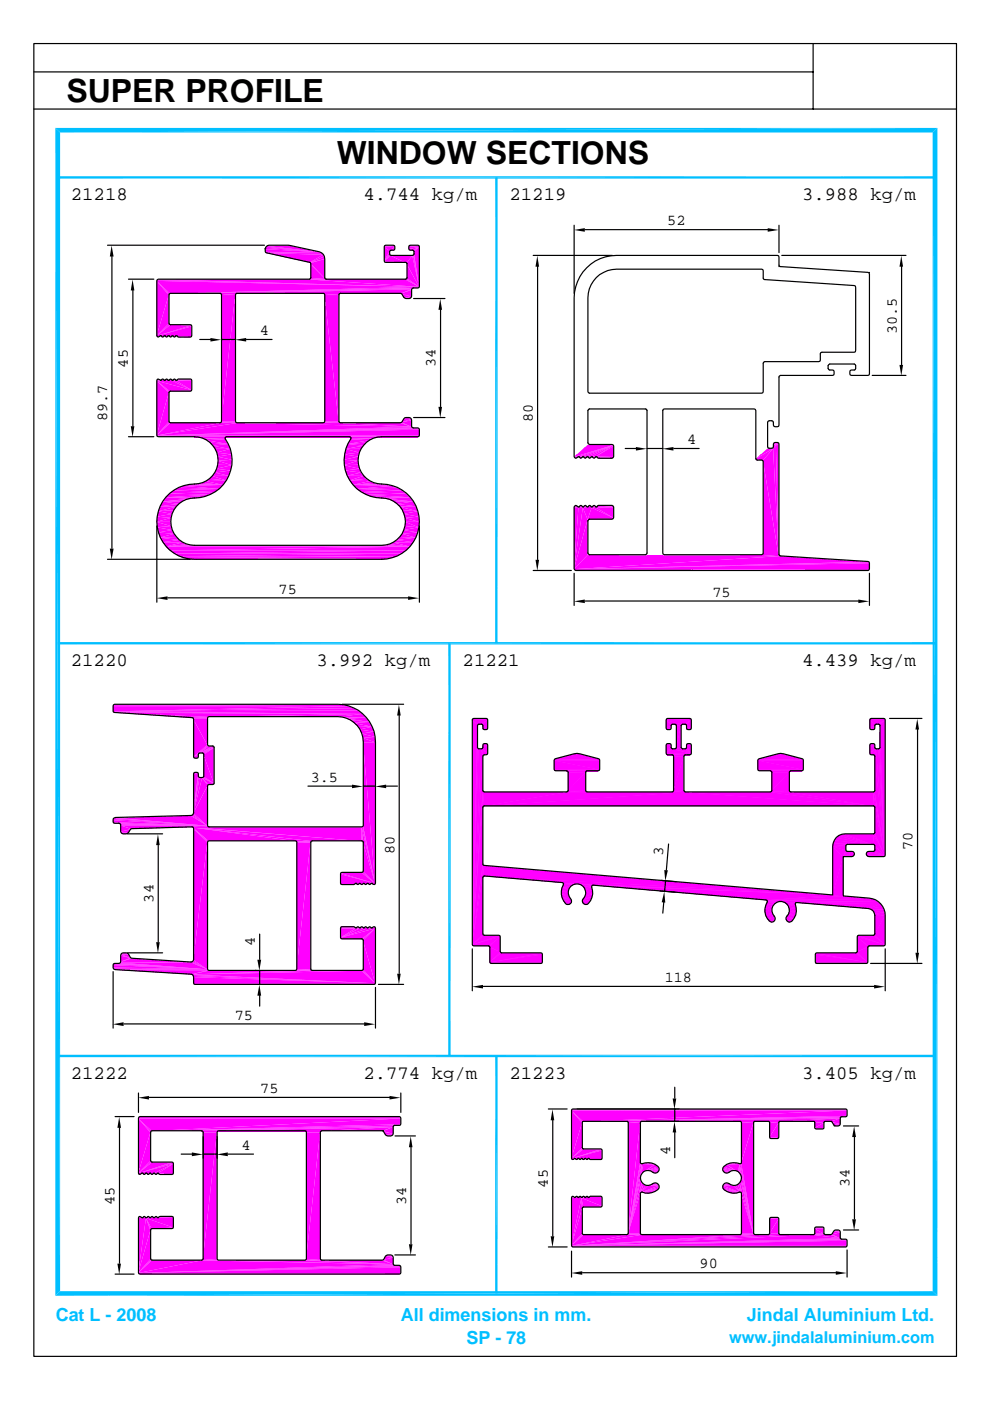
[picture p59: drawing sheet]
<svg xmlns="http://www.w3.org/2000/svg" width="210mm" height="297mm" viewBox="0 0 210 297" stroke-linecap="round" stroke-linejoin="round" font-family="sans-serif">
<defs><g id="words">
<g font-size="6.8">
<text x="14.1" y="21.5">SUPER PROFILE</text>
<text x="71.4" y="34.7">WINDOW SECTIONS</text>
</g>
<g font-size="4">
<text x="15" y="42.5">21218</text>
<text x="77" y="42.5">4.744 kg/m</text>
<text x="108" y="42.5">21219</text>
<text x="170.1" y="42.5">3.988 kg/m</text>
<text x="15" y="141.3">21220</text>
<text x="67.1" y="141.3">3.992 kg/m</text>
<text x="98.1" y="141.3">21221</text>
<text x="170.1" y="141.3">4.439 kg/m</text>
<text x="15" y="228.8">21222</text>
<text x="77" y="228.8">2.774 kg/m</text>
<text x="108" y="228.8">21223</text>
<text x="170.1" y="228.8">3.405 kg/m</text>
</g>
<g font-size="3.8" fill="#00bfff">
<text x="11.8" y="280.1">Cat L - 2008</text>
<text x="85" y="280.1">All dimensions in mm.</text>
<text x="158.4" y="280.1">Jindal Aluminium Ltd.</text>
<text x="98.9" y="285.1">SP - 78</text>
</g>
<text font-size="3.5" fill="#00bfff" x="154.6" y="284.7">www.jindalaluminium.com</text>
<g font-size="3.2">
<text x="141.5" y="47.8">52</text>
<text x="55.1" y="71.1">4</text>
<text x="190.1" y="70.9" transform="rotate(-90 190.1 70.9)">30.5</text>
<text x="27.1" y="77.9" transform="rotate(-90 27.1 77.9)">45</text>
<text x="92.4" y="77.9" transform="rotate(-90 92.4 77.9)">34</text>
<text x="22.7" y="89.2" transform="rotate(-90 22.7 89.2)">89.7</text>
<text x="112.9" y="89.6" transform="rotate(-90 112.9 89.6)">80</text>
<text x="145.7" y="94.2">4</text>
<text x="59.1" y="125.8">75</text>
<text x="151" y="126.5">75</text>
<text x="65.9" y="165.8">3.5</text>
<text x="83.6" y="181" transform="rotate(-90 83.6 181)">80</text>
<text x="140.5" y="181.5" transform="rotate(-85 140.5 181.5)">3</text>
<text x="193.5" y="180.3" transform="rotate(-90 193.5 180.3)">70</text>
<text x="32.5" y="191.4" transform="rotate(-90 32.5 191.4)">34</text>
<text x="54.1" y="200.6" transform="rotate(-90 54.1 200.6)">4</text>
<text x="140.9" y="208.2">118</text>
<text x="49.8" y="216.2">75</text>
<text x="55.2" y="231.8">75</text>
<text x="51.2" y="243.8">4</text>
<text x="142.1" y="244.9" transform="rotate(-90 142.1 244.9)">4</text>
<text x="116.2" y="251.8" transform="rotate(-90 116.2 251.8)">45</text>
<text x="180.1" y="251.7" transform="rotate(-90 180.1 251.7)">34</text>
<text x="24.3" y="255.5" transform="rotate(-90 24.3 255.5)">45</text>
<text x="86.1" y="255.4" transform="rotate(-90 86.1 255.4)">34</text>
<text x="148.3" y="268.9">90</text>
</g>
</g></defs>
<path d="M40 118.6h42" fill="none" stroke="#f0f" stroke-width=".21"/>
<path d="M38.9 118.4h44.2" fill="none" stroke="#f0f" stroke-width=".25"/>
<path d="M37.8 118.1h46.4" fill="none" stroke="#f0f" stroke-width=".38"/>
<g fill="#f0f">
<path d="M37.8 117.9l47.4-.5-1 .5z"/>
<path d="M36.9 117.4h48.3l-47.4 .5z"/>
<path d="M36.9 117.4l49.2-.7-.9 .7z"/>
<path d="M35.9 116.7h50.2l-49.2 .7z"/>
<path d="M35.9 116.7l51-.8-.8 .8z"/>
<path d="M35.1 115.9h51.8l-51 .8z"/>
</g>
<path d="M35.1 115.8h51.8" fill="none" stroke="#f0f" stroke-width=".21"/>
<path d="M35.1 115.7h6M80.9 115.7h6" fill="none" stroke="#f0f" stroke-width=".3"/>
<g fill="#f0f">
<path d="M81.7 115.6l.9-.2 4.3 .5z"/>
<path d="M35.1 115.9l4.4-.5 .8 .2z"/>
<path d="M82.6 115.4l.8-.4 3.5 .9z"/>
<path d="M35.1 115.9l3.6-.9 .8 .4z"/>
<path d="M83.4 115h4.2l-.7 .9z"/>
<path d="M34.5 115h4.2l-3.6 .9z"/>
<path d="M83.4 115l.7-.5 3.5 .5z"/>
<path d="M34.5 115l3.4-.5 .8 .5z"/>
<path d="M84.1 114.5l4-.5-.5 1z"/>
<path d="M33.9 114l4 .5-3.4 .5z"/>
<path d="M84.1 114.5l.6-.6 3.4 .1z"/>
<path d="M33.9 114l3.4-.1 .6 .6z"/>
<path d="M85.2 113.2l2.9 .8-3.4-.1z"/>
<path d="M33.9 114l2.9-.8 .5 .7z"/>
<path d="M85.2 113.2l3.3-.3-.4 1.1z"/>
<path d="M33.5 112.9l3.3 .3-2.9 .8z"/>
<path d="M85.6 112.4l2.9 .5-3.3 .3z"/>
<path d="M33.5 112.9l2.9-.5 .4 .8z"/>
<path d="M85.6 112.4l3.2-.6-.3 1.1z"/>
<path d="M33.3 111.8l3.1 .6-2.9 .5z"/>
<path d="M85.8 111.5l3 .3-3.2 .6z"/>
<path d="M33.3 111.8l2.9-.3 .2 .9z"/>
<path d="M85.9 110.6l2.9 1.2-3-.3z"/>
<path d="M85.9 110.6h3l-.1 1.2z"/>
<path d="M33.2 110.6l3 .9-2.9 .3z"/>
<path d="M33.2 110.6h3v.9z"/>
<path d="M85.8 109.8l3.1 .8h-3z"/>
<path d="M33.2 110.6l3-.8v.8z"/>
<path d="M85.8 109.8l3-.3 .1 1.1z"/>
<path d="M33.3 109.5l2.9 .3-3 .8z"/>
<path d="M85.6 109l3.2 .5-3 .3z"/>
<path d="M33.3 109.5l3.1-.5-.2 .8z"/>
<path d="M85.6 109l2.9-.6 .3 1.1z"/>
<path d="M33.5 108.4l2.9 .6-3.1 .5z"/>
<path d="M85.2 108.1l3.3 .3-2.9 .6z"/>
<path d="M33.5 108.4l3.3-.3-.4 .9z"/>
<path d="M84.7 107.4l3.8 1-3.3-.3z"/>
<path d="M33.5 108.4l3.8-1-.5 .7z"/>
<path d="M84.7 107.4l3.4-.1 .4 1.1z"/>
<path d="M33.9 107.3l3.4 .1-3.8 1z"/>
<path d="M84.1 106.8l4 .5-3.4 .1z"/>
<path d="M33.9 107.3l4-.5-.6 .6z"/>
<path d="M84.1 106.8l3.5-.5 .5 1z"/>
<path d="M34.5 106.3l3.4 .5-4 .5z"/>
<path d="M83.4 106.3h4.2l-3.5 .5z"/>
<path d="M34.5 106.3h4.2l-.8 .5z"/>
</g>
<path d="M34.5 106.1h5M82.6 106.1h5" fill="none" stroke="#f0f" stroke-width=".38"/>
<g fill="#f0f">
<path d="M81.7 105.7l5.9 .6-5-.4z"/>
<path d="M34.5 106.3l5.8-.6-.8 .2z"/>
</g>
<path d="M79.7 105.5h7.2" fill="none" stroke="#f0f" stroke-width=".21"/>
<path d="M80.9 105.6h6" fill="none" stroke="#f0f" stroke-width=".3"/>
<path d="M81.7 105.7l5.2-.3 .7 .9z" fill="#f0f"/>
<path d="M35.1 105.5h7.2" fill="none" stroke="#f0f" stroke-width=".21"/>
<path d="M35.1 105.6h6" fill="none" stroke="#f0f" stroke-width=".3"/>
<path d="M35.1 105.4l5.2 .3-5.8 .6z" fill="#f0f"/>
<path d="M35.1 105.4h8.3M78.6 105.4h8.3" fill="none" stroke="#f0f" stroke-width=".25"/>
<g fill="#f0f">
<path d="M77.5 104.9l9.4 .5-8.3-.1z"/>
<path d="M35.1 105.4l9.4-.5-1.1 .4z"/>
<path d="M77.5 104.9l8.6-.3 .8 .8z"/>
<path d="M35.9 104.6l8.6 .3-9.4 .5z"/>
<path d="M76.5 104.3l9.6 .3-8.6 .3z"/>
<path d="M35.9 104.6l9.7-.3-1.1 .6z"/>
<path d="M76.5 104.3l8.7-.3 .9 .6z"/>
<path d="M35.9 104.6l1-.6 8.7 .3z"/>
<path d="M75.6 103.7l9.6 .3-8.7 .3z"/>
<path d="M36.9 104l9.6-.3-.9 .6z"/>
<path d="M75.6 103.7l8.6-.3 1 .6z"/>
<path d="M36.9 104l.9-.6 8.7 .3z"/>
<path d="M75.6 103.7l7.5-.7 1.1 .4z"/>
<path d="M37.8 103.4l1.1-.4 7.6 .7z"/>
<path d="M74.8 102.8l8.3 .2-7.5 .7z"/>
<path d="M38.9 103l8.4-.2-.8 .9z"/>
</g>
<path d="M38.9 102.9h8.4M74.8 102.9h8.3" fill="none" stroke="#f0f" stroke-width=".25"/>
<path d="M40 102.8h7.3M74.8 102.7l7.2 .1" fill="none" stroke="#f0f" stroke-width=".21"/>
<path d="M42 102.6h5.3M74.8 102.6h5.2" fill="none" stroke="#f0f" stroke-width=".42"/>
<g fill="#f0f">
<path d="M74.8 102.8l3.6-.8 .8 .4z"/>
<path d="M42.9 102.4l.8-.4 3.6 .8z"/>
<path d="M74.1 101.9l4.3 .1-3.6 .8z"/>
<path d="M43.7 102l4.3-.1-.7 .9z"/>
<path d="M74.1 101.9l3.5-.4 .8 .5z"/>
<path d="M43.7 102l.7-.5 3.6 .4z"/>
<path d="M74.1 101.9l2.9-1 .6 .6z"/>
<path d="M44.4 101.5l.6-.6 3 1z"/>
<path d="M73.5 100.9h3.5l-2.9 1z"/>
<path d="M45 100.9h3.5l-.5 1z"/>
<path d="M73.5 100.9l3-.7 .5 .7z"/>
<path d="M45.5 100.2l3 .7h-3.5z"/>
<path d="M73.2 99.8l3.3 .4-3 .7z"/>
<path d="M45.5 100.2l3.4-.4-.4 1.1z"/>
<path d="M73.2 99.8l3-.4 .3 .8z"/>
<path d="M45.9 99.4l3 .4-3.4 .4z"/>
<path d="M72.9 98.6l3.3 .8-3 .4z"/>
<path d="M45.9 99.4l3.2-.8-.2 1.2z"/>
<path d="M72.9 98.6l3-.1 .3 .9z"/>
<path d="M46.1 98.5l3 .1-3.2 .8z"/>
<path d="M72.9 98.6l3-.9v.8z"/>
<path d="M46.2 97.7l2.9 .9-3-.1z"/>
<path d="M72.9 97.5l3 .2-3 .9z"/>
<path d="M46.2 97.7l2.9-.2v1.1z"/>
<path d="M72.9 97.5l3-.7v.9z"/>
<path d="M46.1 96.8l3 .7-2.9 .2z"/>
<path d="M73 96.3l2.9 .5-3 .7z"/>
<path d="M46.1 96.8l2.9-.5 .1 1.2z"/>
<path d="M73 96.3l3.2-.3-.3 .8z"/>
<path d="M45.9 96l3.1 .3-2.9 .5z"/>
<path d="M73.3 95.2l2.9 .8-3.2 .3z"/>
<path d="M45.9 96l2.9-.8 .2 1.1z"/>
<path d="M73.3 95.2h3.2l-.3 .8z"/>
<path d="M45.5 95.2h3.3l-2.9 .8z"/>
<path d="M73.3 95.2l3.7-.7-.5 .7z"/>
<path d="M45 94.5l3.8 .7h-3.3z"/>
<path d="M73.7 94.1l3.3 .4-3.7 .7z"/>
<path d="M45 94.5l3.3-.4 .5 1.1z"/>
<path d="M73.7 94.1l3.9-.3-.6 .7z"/>
<path d="M44.4 93.8l3.9 .3-3.3 .4z"/>
<path d="M73.7 94.1l4.7-.8-.8 .5z"/>
<path d="M43.7 93.3l4.6 .8-3.9-.3z"/>
<path d="M74.3 93.1l4.1 .2-4.7 .8z"/>
<path d="M43.7 93.3l4-.2 .6 1z"/>
</g>
<path d="M42.9 93.1h4.8M74.3 93.1h4.9" fill="none" stroke="#f0f" stroke-width=".38"/>
<path d="M33.2 92.5h55.7M33.3 92.6h55.5M41.1 92.7h6.9M41.1 92.7h47.5M42 92.8h5.7M42 92.8h5.8M42.9 93h4.8M74.1 92.7h6.8M74.3 92.8h5.7M74.3 93h4.9M74.4 92.8h5.6" fill="none" stroke="#f0f" stroke-width=".21"/>
<g fill="#f0f">
<path d="M33.2 92.4l55.7-1.3v1.3z"/>
<path d="M33.2 92.4l55.6-1.5 .1 .2z"/>
<path d="M33.2 92.4l55.4-1.6 .2 .1z"/>
<path d="M33.2 92.4l55.4-1.6z"/>
<path d="M33.2 92.4l54.4-1.6z"/>
<path d="M33.2 92.4l54-1.8 .2 .1z"/>
<path d="M33.2 92.4l54-1.9v.1z"/>
<path d="M33.2 92.4l17-2.7 37 .8z"/>
<path d="M33.2 92.4l13.4-2.7h3.6z"/>
<path d="M33.2 92.4l2.9-2.7h10.5z"/>
<path d="M50.2 89.7h21.9l15.1 .8z"/>
<path d="M72.1 89.7h12.8l2.3 .8z"/>
</g>
<path d="M50.2 89.7h21.9" fill="none" stroke="#f0f" stroke-width=".21"/>
<g fill="#f0f">
<path d="M84.9 89.7l2.3 .8z"/>
<path d="M35.9 89.6l.2 .1-2.9 2.7z"/>
</g>
<path d="M46.6 89.6h3.6M68.5 89.6h3.6" fill="none" stroke="#f0f" stroke-width=".21"/>
<path d="M85 89.6h.1l2.1 .9z" fill="#f0f"/>
<path d="M68.7 89.5h3.2" fill="none" stroke="#f0f" stroke-width=".21"/>
<path d="M35.8 89.4l.1 .2-2.7 2.8z" fill="#f0f"/>
<path d="M46.8 89.5h3.2M68.7 89.5h3.1" fill="none" stroke="#f0f" stroke-width=".21"/>
<g fill="#f0f">
<path d="M85.1 89.6l2.1-.5v1.4z"/>
<path d="M85.1 89.6l2-.8 .1 .3z"/>
<path d="M85.6 88.8h1.5l-2 .8z"/>
<path d="M85.6 88.8l1.4-.1 .1 .1z"/>
<path d="M85.8 88.6l1.2 .1-1.4 .1z"/>
<path d="M85.8 88.6l1.2 .1z"/>
<path d="M86 88.6l1 .1z"/>
<path d="M35.8 83.3v6.1l-2.6 3z"/>
</g>
<path d="M36.1 83h4.4" fill="none" stroke="#f0f" stroke-width=".21"/>
<path d="M36.1 82.9h4.5" fill="none" stroke="#f0f" stroke-width=".3"/>
<g fill="#f0f">
<path d="M33.2 80.7l7.4 2-4.5 .3z"/>
<path d="M33.2 80.7l2.9 2.3-.2 .1z"/>
<path d="M33.2 80.7l2.7 2.4-.1 .2z"/>
<path d="M33.2 80.7l2.6 2.6-2.6 9.1z"/>
<path d="M33.2 80.7h3.3l4.1 2z"/>
</g>
<path d="M33.2 80.7h3.3" fill="none" stroke="#f0f" stroke-width=".21"/>
<g fill="#f0f">
<path d="M36.5 80.7h.8l3.3 2z"/>
<path d="M37.3 80.7h3.3v2z"/>
<path d="M33.2 80.7h1.6z"/>
<path d="M33.2 80.7h.8z"/>
<path d="M34 80.7h.8z"/>
<path d="M34.8 80.7h.9z"/>
<path d="M36.5 80.7h.8z"/>
<path d="M35.7 80.7h.8z"/>
<path d="M34.8 80.7h.8z"/>
<path d="M36.5 80.7h.7z"/>
<path d="M35.7 80.7h.7z"/>
</g>
<path d="M37.3 80.7h3.3" fill="none" stroke="#f0f" stroke-width=".21"/>
<path d="M33.3 80.5l.7 .2h-.8z" fill="#f0f"/>
<path d="M37.5 80.6h3.1" fill="none" stroke="#f0f" stroke-width=".21"/>
<g fill="#f0f">
<path d="M34.1 80.7l.5-.2 .2 .2z"/>
<path d="M35 80.7l.4-.2 .2 .2z"/>
<path d="M36.7 80.5l.5 .2h-.6z"/>
</g>
<path d="M37.5 80.6h3" fill="none" stroke="#f0f" stroke-width=".21"/>
<g fill="#f0f">
<path d="M35.1 80.5h.3l-.4 .2z"/>
<path d="M35.9 80.5l.5 .2h-.6z"/>
<path d="M34.2 80.5h.4l-.5 .2z"/>
<path d="M35.9 80.5h.4l.1 .2z"/>
<path d="M36.7 80.5h.4l.1 .2z"/>
<path d="M33.3 80.5l.7 .2z"/>
</g>
<path d="M37.6 80.5h2.9" fill="none" stroke="#f0f" stroke-width=".21"/>
<g fill="#f0f">
<path d="M33.3 80.5h.4z"/>
<path d="M35.1 80.5h.3z"/>
<path d="M34.2 80.5h.4z"/>
<path d="M36.7 80.5h.4z"/>
<path d="M35.9 80.5h.4z"/>
</g>
<path d="M37.7 71.5h2.6M37.7 80.4l2.8 .1" fill="none" stroke="#f0f" stroke-width=".21"/>
<g fill="#f0f">
<path d="M35.1 71.4h.3z"/>
<path d="M34.2 71.4h.4z"/>
<path d="M35.9 71.4h.4z"/>
</g>
<path d="M37.6 71.5h2.7" fill="none" stroke="#f0f" stroke-width=".21"/>
<path d="M36.7 71.4h.4z" fill="#f0f"/>
<path d="M37.6 71.5h2.9" fill="none" stroke="#f0f" stroke-width=".21"/>
<g fill="#f0f">
<path d="M33.3 71.4h.4l-.3 .1z"/>
<path d="M36.7 71.4l.5-.1-.1 .1z"/>
<path d="M34.2 71.4l.6-.1-.2 .1z"/>
<path d="M35.9 71.4l.5-.1-.1 .1z"/>
<path d="M35.1 71.4l.5-.1-.2 .1z"/>
<path d="M34.1 71.3h.7l-.6 .1z"/>
<path d="M35.8 71.3h.6l-.5 .1z"/>
</g>
<path d="M37.5 71.4h3" fill="none" stroke="#f0f" stroke-width=".21"/>
<g fill="#f0f">
<path d="M36.6 71.3h.6l-.5 .1z"/>
<path d="M35 71.3h.6l-.5 .1z"/>
<path d="M33.3 71.4l.7-.2-.3 .2z"/>
<path d="M33.3 71.4l.7-.2z"/>
<path d="M34 71.2l.8 .1z"/>
<path d="M35.8 71.3l.7-.1z"/>
<path d="M36.5 71.2l.7 .1z"/>
<path d="M35 71.3l.7-.1z"/>
<path d="M35.7 71.2h.8z"/>
<path d="M34 71.2h.8z"/>
<path d="M34.8 71.2h.9z"/>
</g>
<path d="M34.8 71.2h2.5" fill="none" stroke="#f0f" stroke-width=".21"/>
<g fill="#f0f">
<path d="M35.7 71.2h1.6z"/>
<path d="M36.5 71.2h.8z"/>
</g>
<path d="M33.2 71.2h7.4M37.3 71.3h3.3" fill="none" stroke="#f0f" stroke-width=".21"/>
<g fill="#f0f">
<path d="M33.2 71.2h1.6z"/>
<path d="M33.2 71.2h.8l-.7 .2z"/>
<path d="M33.2 71.2l7.4-2v2z"/>
<path d="M33.2 71.2l7.3-2.2 .1 .2z"/>
<path d="M33.2 71.2l2.9-2.3 4.4 .1z"/>
</g>
<path d="M36.1 68.9h4.4" fill="none" stroke="#f0f" stroke-width=".21"/>
<g fill="#f0f">
<path d="M33.2 71.2l2.7-2.4 .2 .1z"/>
<path d="M35.8 68.6l.1 .2-2.7 2.4z"/>
<path d="M85.8 63.3l.9 .1z"/>
<path d="M85.8 63.3h1.2z"/>
<path d="M85.6 63.1l1.4 .2h-1.2z"/>
<path d="M85.6 63.1h1.5l-.1 .2z"/>
<path d="M85.6 63.1l1.6-.2-.1 .2z"/>
<path d="M49.9 62.6v26.8h-3z"/>
<path d="M35.8 62.6v6l-2.6 2.6z"/>
<path d="M68.8 62.6l3 26.8h-3z"/>
<path d="M68.8 62.6h3v26.8z"/>
<path d="M46.9 62.6h3l-3 26.8z"/>
<path d="M85.1 62.4l2.1 .5-1.6 .2z"/>
</g>
<path d="M46.8 62.4h3.2M68.7 62.4h3.2" fill="none" stroke="#f0f" stroke-width=".21"/>
<path d="M85 62.3l2.2 .6z" fill="#f0f"/>
<path d="M84.9 62.3h-38.3" fill="none" stroke="#f0f" stroke-width=".21"/>
<g fill="#f0f">
<path d="M84.9 62.3l2.3 .6z"/>
<path d="M84.9 62.3l2.3-.8v1.4z"/>
<path d="M84.9 62.3l2.3-1v.2z"/>
<path d="M46.6 62.3l40.6-1-2.3 1z"/>
<path d="M36.1 62.3l51.1-1-40.6 1z"/>
<path d="M36.1 62.3l51.3-1.1-.2 .1z"/>
<path d="M36.1 62.3l51.5-1.2z"/>
<path d="M87.6 61.1l1.2-.1z"/>
<path d="M36.1 62.3l52.7-1.3z"/>
<path d="M36.1 62.3l52.8-1.5-.1 .2z"/>
<path d="M33.2 59.5l55.7 1.3-52.8 1.5z"/>
<path d="M33.2 59.5l2.9 2.8h-.2z"/>
<path d="M33.2 59.5l2.7 2.8-.1 .3z"/>
<path d="M33.2 59.5l2.6 3.1-2.6 8.6z"/>
<path d="M33.3 59.4l55.6 1.4-55.7-1.3z"/>
<path d="M33.3 59.4l.2-.1 55.4 1.5z"/>
<path d="M33.5 59.3h32l23.4 1.5z"/>
<path d="M65.5 59.3h20.4l3 1.5z"/>
</g>
<path d="M65.5 59.3h20.4M65.5 59.2h3.6" fill="none" stroke="#f0f" stroke-width=".21"/>
<path d="M85.9 59.3l.2-.1 2.8 1.6z" fill="#f0f"/>
<path d="M65.7 59.1h3.2" fill="none" stroke="#f0f" stroke-width=".21"/>
<g fill="#f0f">
<path d="M86.2 59l2.7 1.8-2.8-1.6z"/>
<path d="M86.2 56l2.7 4.8-2.7-1.8z"/>
<path d="M65.8 56l3 3h-3z"/>
<path d="M86.1 55.8l2.8 5z"/>
<path d="M65.8 55.8l3 3.2-3-3z"/>
</g>
<path d="M81.5 55.7h4.4" fill="none" stroke="#f0f" stroke-width=".21"/>
<path d="M81.4 55.5h4.5" fill="none" stroke="#f0f" stroke-width=".3"/>
<g fill="#f0f">
<path d="M65.6 55.7l3.2-.8-3 .9z"/>
<path d="M65.8 55.8l3-.9v4.1z"/>
<path d="M65.6 55.7l3.1-1.3 .1 .5z"/>
<path d="M81.4 55.4l1.4-1.2 3.1 1.5z"/>
<path d="M82.8 54.2l3.3 1.6z"/>
<path d="M82.8 54.2h4.6l-1.3 1.6z"/>
<path d="M87.4 54.2l1.5 6.6-2.8-5z"/>
<path d="M82.6 54.1l.2 .1-1.4 1.2z"/>
<path d="M87.4 54.2l.2-.1 1.3 6.7z"/>
<path d="M65.6 55.7l2.9-1.7 .2 .4z"/>
<path d="M82.5 53.9l.1 .2-1.2 1.3z"/>
<path d="M87.7 53.9l1.2 6.9-1.3-6.7z"/>
<path d="M56.4 53.7l12.1 .3-2.9 1.7z"/>
</g>
<path d="M56.4 53.8h12.1" fill="none" stroke="#f0f" stroke-width=".34"/>
<path d="M56.3 53.6h11.8" fill="none" stroke="#f0f" stroke-width=".21"/>
<g fill="#f0f">
<path d="M82.5 53.4v.5l-1.1 1.5z"/>
<path d="M87.7 53.4l1.2 7.4z"/>
</g>
<path d="M56.2 53.5h11.4" fill="none" stroke="#f0f" stroke-width=".21"/>
<g fill="#f0f">
<path d="M82.6 53.2l-1.2 2.2z"/>
<path d="M82.8 53.1l.8-.1z"/>
<path d="M86.7 53l.7 .1z"/>
<path d="M82.8 53.1l.9-.3-.1 .2z"/>
<path d="M56.2 52.8l11.4 .7-11.4-.1z"/>
<path d="M86.6 52.8l.8 .3-.7-.1z"/>
<path d="M56.3 52.5l11.3 1-11.4-.7z"/>
<path d="M82.8 53.1l.9-.7v.4z"/>
<path d="M82.6 53.2l1.1-.8z"/>
<path d="M86.6 52.8l2.3-.4-1.5 .7z"/>
<path d="M87.4 53.1l1.5-.7-1.3 .8z"/>
<path d="M87.6 53.2l1.3-.8-1.2 1z"/>
<path d="M87.7 53.4l1.2-1v8.4z"/>
<path d="M81.4 52.4h2.3l-1.1 .8z"/>
<path d="M81.4 52.4l1.2 .8-1.2 2.2z"/>
<path d="M86.6 52.4h2.3l-2.3 .4z"/>
<path d="M56.4 52.3l11.2 1.2-11.3-1z"/>
</g>
<path d="M81.4 52.2h2.3M86.6 52.2h2.3" fill="none" stroke="#f0f" stroke-width=".21"/>
<g fill="#f0f">
<path d="M56.4 52.3l.2-.2 11 1.4z"/>
<path d="M56.6 52.1h4.8l6.2 1.4z"/>
</g>
<path d="M56.6 52.1h4.8" fill="none" stroke="#f0f" stroke-width=".21"/>
<path d="M86.7 52.1h1.9z" fill="#f0f"/>
<path d="M56.6 52.1h4.7M56.9 52.1h4.4M86.7 52.1h2.1" fill="none" stroke="#f0f" stroke-width=".21"/>
<path d="M81.5 52.1h1.9z" fill="#f0f"/>
<path d="M81.5 52.1h2.1M103.8 204.1h11.1M103.9 204.3h11M172.8 204.1h11.1M172.9 204.3h11" fill="none" stroke="#f0f" stroke-width=".21"/>
<g fill="#f0f">
<path d="M103.8 204l11.1-1.6v1.6z"/>
<path d="M172.8 202.4l11.1 1.6h-11.1z"/>
<path d="M103.8 204l11.1-1.8v.2z"/>
<path d="M172.9 202.2l11 1.8-11.1-1.6z"/>
<path d="M172.9 202.2l.2-.1 10.8 1.9z"/>
<path d="M103.8 204l10.8-1.9 .3 .1z"/>
<path d="M103.8 204l2.5-1.9h8.3z"/>
<path d="M173.1 202.1h8.3l2.5 1.9z"/>
<path d="M103.8 204l2.3-2 .2 .1z"/>
<path d="M181.4 202.1l.2-.1 2.3 2z"/>
<path d="M106 201.8l.1 .2-2.3 2z"/>
<path d="M181.7 201.8l2.2 2.2-2.3-2z"/>
<path d="M181.7 201.8l2.2-.9v3.1z"/>
<path d="M103.8 200.9l2.2 .9-2.2 2.2z"/>
<path d="M181.7 201.8l2.3-1.1-.1 .2z"/>
<path d="M103.7 200.7l2.3 1.1-2.2-.9z"/>
</g>
<path d="M100.2 200.6h3.3M184.2 200.6h3.3" fill="none" stroke="#f0f" stroke-width=".21"/>
<path d="M100.1 200.5h3.4M184.2 200.5h3.4" fill="none" stroke="#f0f" stroke-width=".3"/>
<g fill="#f0f">
<path d="M100.1 200.3l5.9-1.6-2.5 1.9z"/>
<path d="M103.5 200.6l2.5-1.9-2.3 2z"/>
<path d="M103.7 200.7l2.3-2v3.1z"/>
<path d="M181.7 198.7l5.9 1.6-3.4 .3z"/>
<path d="M181.7 198.7l2.5 1.9-.2 .1z"/>
<path d="M181.7 198.7l2.3 2-2.3 1.1z"/>
<path d="M100.1 200.3l5.8-1.9 .1 .3z"/>
<path d="M181.8 198.4l5.8 1.9-5.9-1.6z"/>
<path d="M181.8 198.4h.2l5.6 1.9z"/>
<path d="M100.1 200.3l5.6-1.9h.2z"/>
<path d="M182 198.4h3.1l2.5 1.9z"/>
<path d="M100.1 200.3l2.5-1.9h3.1z"/>
<path d="M100.1 200.3l2.3-2 .2 .1z"/>
<path d="M185.1 198.4l.2-.1 2.3 2z"/>
<path d="M100.1 200.3l2.2-2.2 .1 .2z"/>
<path d="M185.4 198.1l2.2 2.2-2.3-2z"/>
<path d="M163.3 195.5h.5z"/>
<path d="M167.1 195.5h.5z"/>
<path d="M163.3 195.5l.8-.1-.3 .1z"/>
<path d="M166.8 195.4l.8 .1h-.5z"/>
<path d="M166.8 195.4l1.1-.1-.3 .2z"/>
<path d="M163 195.3l1.1 .1-.8 .1z"/>
<path d="M163 195.3l1.3-.2-.2 .3z"/>
<path d="M166.7 195.1l1.2 .2-1.1 .1z"/>
<path d="M163 195.3l1.3-.5v.3z"/>
<path d="M166.6 194.8l1.3 .5-1.2-.2z"/>
<path d="M162.6 194.8h1.7l-1.3 .5z"/>
<path d="M166.6 194.8l1.7-.1-.4 .6z"/>
<path d="M162.6 194.8l1.7-.3v.3z"/>
<path d="M166.6 194.5l1.7 .2-1.7 .1z"/>
<path d="M162.6 194.8l1.5-.5 .2 .2z"/>
<path d="M166.8 194.3l1.5 .4-1.7-.2z"/>
<path d="M187.6 194.2v6.1l-2.2-2.2z"/>
<path d="M185.4 194.2h2.2l-2.2 3.9z"/>
<path d="M162.3 194.1l1.8 .2-1.5 .5z"/>
<path d="M166.8 194.3l1.9-.3-.4 .7z"/>
<path d="M162.3 194.1l1.5-.3 .3 .5z"/>
<path d="M167.1 193.8l1.6 .2-1.9 .3z"/>
</g>
<path d="M185.3 194h2.3" fill="none" stroke="#f0f" stroke-width=".42"/>
<g fill="#f0f">
<path d="M185.3 193.7l2.3-.2v.7z"/>
<path d="M162.1 193.4l1.7 .4-1.5 .3z"/>
</g>
<path d="M185.2 193.5h2.4" fill="none" stroke="#f0f" stroke-width=".42"/>
<g fill="#f0f">
<path d="M167.1 193.8l1.7-.5-.1 .7z"/>
<path d="M162.1 193.4l1.5-.1 .2 .5z"/>
<path d="M167.3 193.3h1.5l-1.7 .5z"/>
<path d="M184.9 193l2.7 .5-2.4-.2z"/>
<path d="M184.9 193l2.5-.2 .2 .7z"/>
</g>
<path d="M184.5 192.9h2.9" fill="none" stroke="#f0f" stroke-width=".21"/>
<g fill="#f0f">
<path d="M162.1 193.4l1.5-.7v.6z"/>
<path d="M167.3 192.7l1.5 .6h-1.5z"/>
</g>
<path d="M184.1 192.8h3.3" fill="none" stroke="#f0f" stroke-width=".21"/>
<g fill="#f0f">
<path d="M162.1 192.6l1.5 .1-1.5 .7z"/>
<path d="M167.3 192.7l1.4-.2 .1 .8z"/>
<path d="M184.1 192.7l3-.5 .3 .6z"/>
<path d="M162.1 192.6l1.7-.4-.2 .5z"/>
<path d="M167.1 192.2l1.6 .3-1.4 .2z"/>
<path d="M162.3 192l1.5 .2-1.7 .4z"/>
<path d="M167.1 192.2l1.5-.4 .1 .7z"/>
<path d="M123.9 191.8h.6z"/>
<path d="M120.1 191.8h.5z"/>
<path d="M162.3 192l1.9-.3-.4 .5z"/>
<path d="M166.8 191.7l1.8 .1-1.5 .4z"/>
<path d="M184.1 192.7l2.5-1 .5 .5z"/>
<path d="M120.1 191.8l.8-.2-.3 .2z"/>
<path d="M123.7 191.6l.8 .2h-.6z"/>
<path d="M123.7 191.6h1l-.2 .2z"/>
<path d="M119.8 191.6h1.1l-.8 .2z"/>
<path d="M166.8 191.7l1.8-.1v.2z"/>
<path d="M166.8 191.7l1.9-.2-.1 .1z"/>
<path d="M119.8 191.6l1.3-.2-.2 .2z"/>
<path d="M123.5 191.4l1.2 .2h-1z"/>
</g>
<path d="M166.8 191.6h2.1" fill="none" stroke="#f0f" stroke-width=".3"/>
<g fill="#f0f">
<path d="M168.9 191.4l17.7 .3-2.5 1z"/>
<path d="M162.3 192l2.3-.6-.4 .3z"/>
</g>
<path d="M166.3 191.5h2.6" fill="none" stroke="#f0f" stroke-width=".34"/>
<path d="M162.6 191.3l2 .1-2.3 .6z" fill="#f0f"/>
<path d="M166.3 191.3h19.8" fill="none" stroke="#f0f" stroke-width=".21"/>
<path d="M168.9 191.4l17.2-.2 .5 .5z" fill="#f0f"/>
<path d="M162.6 191.3h2.5M165.7 191.3h20.4" fill="none" stroke="#f0f" stroke-width=".21"/>
<g fill="#f0f">
<path d="M119.8 191.6l1.3-.5v.3z"/>
<path d="M123.4 191.1l1.3 .5-1.2-.2z"/>
</g>
<path d="M162.6 191.2h2.5" fill="none" stroke="#f0f" stroke-width=".21"/>
<g fill="#f0f">
<path d="M119.4 191l1.7 .1-1.3 .5z"/>
<path d="M123.4 191.1l1.7-.1-.4 .6z"/>
</g>
<path d="M162.6 191.1h23.5" fill="none" stroke="#f0f" stroke-width=".25"/>
<path d="M162.3 191h23.8" fill="none" stroke="#f0f" stroke-width=".34"/>
<path d="M162.3 191h23.8" fill="none" stroke="#f0f" stroke-width=".38"/>
<g fill="#f0f">
<path d="M119.4 191l1.7-.2v.3z"/>
<path d="M123.4 190.8l1.7 .2-1.7 .1z"/>
</g>
<path d="M162.3 190.7h23.2" fill="none" stroke="#f0f" stroke-width=".25"/>
<g fill="#f0f">
<path d="M119.4 191l1.5-.4 .2 .2z"/>
<path d="M123.6 190.6l1.5 .4-1.7-.2z"/>
</g>
<path d="M162.3 190.7h22.6" fill="none" stroke="#f0f" stroke-width=".38"/>
<g fill="#f0f">
<path d="M119.1 190.4l1.8 .2-1.5 .4z"/>
<path d="M123.6 190.6l1.8-.2-.3 .6z"/>
<path d="M119.1 190.4l1.5-.3 .3 .5z"/>
<path d="M124 190.1l1.4 .3-1.8 .2z"/>
<path d="M162.3 190.9l16.4-.9 5.5 .5z"/>
<path d="M162.3 190.9l14.2-1.1 2.2 .2z"/>
<path d="M119 189.7l1.6 .4-1.5 .3z"/>
<path d="M124 190.1l1.6-.5-.2 .8z"/>
<path d="M119 189.7l1.4-.1 .2 .5z"/>
<path d="M124.1 189.6h1.5l-1.6 .5z"/>
<path d="M119 189.7l1.4-.7v.6z"/>
<path d="M124.1 189l1.5 .6h-1.5z"/>
<path d="M119 189h1.4l-1.4 .7z"/>
<path d="M124.1 189l1.5-.1v.7z"/>
<path d="M119 189l1.6-.5-.2 .5z"/>
<path d="M123.9 188.5l1.7 .4-1.5 .1z"/>
<path d="M119.1 188.3l1.5 .2-1.6 .5z"/>
<path d="M123.9 188.5l1.5-.3 .2 .7z"/>
<path d="M119.1 188.3l1.8-.3-.3 .5z"/>
<path d="M123.6 188l1.8 .2-1.5 .3z"/>
<path d="M123.6 188l1.8-.1v.3z"/>
<path d="M123.6 188l1.9-.2-.1 .1z"/>
</g>
<path d="M123.6 187.9h2.1" fill="none" stroke="#f0f" stroke-width=".25"/>
<g fill="#f0f">
<path d="M125.7 187.7l50.8 2.1-14.2 1.1z"/>
<path d="M119.1 188.3l2.4-.7-.6 .4z"/>
</g>
<path d="M123.1 187.8h2.6" fill="none" stroke="#f0f" stroke-width=".34"/>
<path d="M119.4 187.6h2.1l-2.4 .7z" fill="#f0f"/>
<path d="M119.4 187.6h2.6" fill="none" stroke="#f0f" stroke-width=".21"/>
<path d="M122.6 187.6h3.1" fill="none" stroke="#f0f" stroke-width=".25"/>
<path d="M122.6 187.5l53.9 2.3-50.8-2.1z" fill="#f0f"/>
<path d="M119.3 187.4h3.3M119.4 187.5h2.6" fill="none" stroke="#f0f" stroke-width=".21"/>
<g fill="#f0f">
<path d="M119.3 187.3l57.2 2.5z"/>
<path d="M119.2 187.2l57.3 2.6z"/>
<path d="M102.3 186.1v12l-2.2 2.2z"/>
<path d="M102.6 185.8l73.9 4-57.3-2.6z"/>
<path d="M102.6 183.5l73.9 6.3-73.9-4z"/>
</g>
<path d="M102.5 183.5v2.4" fill="none" stroke="#f0f" stroke-width=".25"/>
<path d="M102.4 183.5v2.6" fill="none" stroke="#f0f" stroke-width=".21"/>
<g fill="#f0f">
<path d="M102.4 183.5l-.1 2.6-2.2 14.2z"/>
<path d="M102.3 183.2l-2.2 17.1z"/>
<path d="M178.7 181.7v8.3l-2.2-.2z"/>
</g>
<path d="M178.7 181.6h2.1M183.7 181.5h3.9M183.9 181.6h3.6" fill="none" stroke="#f0f" stroke-width=".21"/>
<path d="M178.7 181.5h2.3" fill="none" stroke="#f0f" stroke-width=".3"/>
<path d="M178.7 181.7l2.4-.6-.1 .3z" fill="#f0f"/>
<path d="M183.6 181.3h4" fill="none" stroke="#f0f" stroke-width=".25"/>
<g fill="#f0f">
<path d="M178.7 181.7l2.3-.9 .1 .3z"/>
<path d="M183.7 180.8l3.9 .6-4-.3z"/>
<path d="M178.7 181.7l2.1-1.1 .2 .2z"/>
<path d="M183.7 180.8l.2-.2 3.7 .8z"/>
<path d="M179.6 180.6h1.2l-2.1 1.1z"/>
<path d="M179.6 180.6h1.2z"/>
<path d="M183.9 180.6l3.7 .8z"/>
<path d="M184.1 180.6h1l2.5 .8z"/>
<path d="M179.4 180.5l.2 .1-.9 1.1z"/>
<path d="M185.1 180.6l.2-.1 2.3 .9z"/>
<path d="M185.4 180.3l2.2 1.1-2.3-.9z"/>
<path d="M179.3 180.3l.1 .2-.7 1.2z"/>
<path d="M176.5 179.4l2.8 .9-.6 1.4z"/>
<path d="M176.5 179.4l2.2 2.3-2.2 8.1z"/>
<path d="M176.5 179.4h2.8v.9z"/>
<path d="M185.4 179.4l2.2 2-2.2-1.1z"/>
</g>
<path d="M176.5 179.3h2.9" fill="none" stroke="#f0f" stroke-width=".25"/>
<path d="M185.3 179.2l2.3 2.2z" fill="#f0f"/>
<path d="M176.5 179.3h3.1M176.6 178.9h8.5" fill="none" stroke="#f0f" stroke-width=".34"/>
<g fill="#f0f">
<path d="M176.6 178.8l3 .3-3.1 .3z"/>
<path d="M176.9 178.2l8.2 .9-8.5-.3z"/>
<path d="M177.2 177.6l7.9 1.5-8.2-.9z"/>
<path d="M177.2 177.6l.6-.4 7.3 1.9z"/>
<path d="M177.8 177.2l.6-.3 6.7 2.2z"/>
<path d="M178.4 176.9h.7l6 2.2z"/>
<path d="M179.1 176.9h6v2.2z"/>
</g>
<path d="M185.2 176.9v2.3" fill="none" stroke="#f0f" stroke-width=".21"/>
<g fill="#f0f">
<path d="M185.1 176.9l2.5 4.5-2.3-2.2z"/>
<path d="M185.1 176.9l.2-.1 2.3 4.6z"/>
<path d="M185.4 176.6l2.2 4.8-2.3-4.6z"/>
<path d="M102.3 171.2v12l-2.2 17.1z"/>
<path d="M185.4 171.2l2.2 10.2-2.2-4.8z"/>
<path d="M145.2 168h18.1l21.8 2.9z"/>
<path d="M102.6 170.9l42.6-2.9 39.9 2.9z"/>
<path d="M102.6 170.9l17.5-2.9h25.1z"/>
</g>
<path d="M120.1 168h25.1" fill="none" stroke="#f0f" stroke-width=".21"/>
<path d="M102.6 168h17.5l-17.5 2.9z" fill="#f0f"/>
<path d="M102.5 168v3M120.1 168h22.4" fill="none" stroke="#f0f" stroke-width=".21"/>
<path d="M102.5 168v3.2" fill="none" stroke="#f0f" stroke-width=".3"/>
<g fill="#f0f">
<path d="M163.3 168h4.3l17.5 2.9z"/>
<path d="M167.6 168h17.5v2.9z"/>
</g>
<path d="M185.2 168v3" fill="none" stroke="#f0f" stroke-width=".21"/>
<path d="M185.3 168v3.2" fill="none" stroke="#f0f" stroke-width=".3"/>
<path d="M185.1 168l2.5 13.4-2.2-10.2z" fill="#f0f"/>
<path d="M142.5 167.9h2.7M163.3 167.9h4.3" fill="none" stroke="#f0f" stroke-width=".21"/>
<path d="M102.5 167.9v3.3" fill="none" stroke="#f0f" stroke-width=".3"/>
<path d="M102.4 167.9l-.1 3.3-2.2 29.1z" fill="#f0f"/>
<path d="M120.1 167.9h4.3" fill="none" stroke="#f0f" stroke-width=".21"/>
<path d="M185.1 168l.2-.1 2.3 13.5z" fill="#f0f"/>
<path d="M142.5 167.9h2.6M142.7 167.8h2.4M163.3 167.9h4.1" fill="none" stroke="#f0f" stroke-width=".21"/>
<path d="M185.4 167.7l2.2 13.7-2.3-13.5z" fill="#f0f"/>
<path d="M163.5 167.8h3.9" fill="none" stroke="#f0f" stroke-width=".21"/>
<path d="M102.3 167.7l-2.2 32.6z" fill="#f0f"/>
<path d="M120.3 167.8h3.9M142.7 167.8h2.2M163.5 167.8h3.8" fill="none" stroke="#f0f" stroke-width=".21"/>
<g fill="#f0f">
<path d="M167.3 163.8v3.9h-3.7z"/>
<path d="M124.1 163.8v3.9h-3.7z"/>
<path d="M163.6 163.8h3.7l-3.7 3.9z"/>
<path d="M120.4 163.8h3.7l-3.7 3.9z"/>
</g>
<path d="M117.4 163.3h9.7M117.5 163.4h9.5M120.1 163.5h4.3M120.1 163.5h6.7M120.3 163.7h3.9M160.6 163.3h9.7M160.7 163.4h9.5M163.3 163.5h4.3M163.3 163.5h6.7M163.5 163.7h3.9" fill="none" stroke="#f0f" stroke-width=".21"/>
<g fill="#f0f">
<path d="M117.4 161.2l9.7 2h-9.7z"/>
<path d="M160.6 161.2l9.7 2h-9.7z"/>
<path d="M117.4 161.2h9.7v2z"/>
<path d="M160.6 161.2h9.7v2z"/>
</g>
<path d="M117.4 161.1h9.7M117.5 161h9.5M160.6 161.1h9.7M160.7 161h9.5" fill="none" stroke="#f0f" stroke-width=".21"/>
<g fill="#f0f">
<path d="M144.9 160.4v7.3h-2.2z"/>
<path d="M185.4 160.4l2.2 21-2.2-13.7z"/>
<path d="M102.3 160.4v7.3l-2.2 32.6z"/>
<path d="M142.7 160.4h2.2l-2.2 7.3z"/>
</g>
<path d="M141.5 160.1h4.7M142.5 160.1h2.7M142.7 160.3h2.4" fill="none" stroke="#f0f" stroke-width=".21"/>
<g fill="#f0f">
<path d="M102.6 160.1l.7-.1z"/>
<path d="M184.4 160l.7 .1z"/>
</g>
<path d="M141.3 160h5.1" fill="none" stroke="#f0f" stroke-width=".21"/>
<g fill="#f0f">
<path d="M160.9 160.9l5.1-1 4.1 1z"/>
<path d="M117.6 160.9l5.3-1 4 1z"/>
<path d="M117.6 160.9l4.1-1h1.2z"/>
<path d="M160.9 160.9l4-1h1.1z"/>
<path d="M102.6 160.1l.7-.3v.2z"/>
<path d="M184.4 159.8l.7 .3-.7-.1z"/>
<path d="M164.9 159.9h1.1z"/>
<path d="M121.7 159.9h1.2z"/>
</g>
<path d="M141.2 159.9h5.3" fill="none" stroke="#f0f" stroke-width=".21"/>
<g fill="#f0f">
<path d="M184.4 159.8l1.3-1-.6 1.3z"/>
<path d="M185.7 158.8l-.4 1.4-.2-.1z"/>
<path d="M185.7 158.8l-.3 1.6-.1-.2z"/>
<path d="M185.7 158.8l1.9 22.6-2.2-21z"/>
<path d="M185.7 158.8h.5l1.4 22.6z"/>
<path d="M102 158.8l1.3 1-.7 .3z"/>
<path d="M102 158.8l.6 1.3-.2 .1z"/>
<path d="M102 158.8l.4 1.4-.1 .2z"/>
<path d="M102 158.8l.3 1.6-2.2 39.9z"/>
<path d="M101.5 158.8h.5l-1.9 41.5z"/>
<path d="M141.2 159.8l1.3-1 4 1z"/>
<path d="M142.5 158.8h.5l3.5 1z"/>
<path d="M143 158.8h1.7l1.8 1z"/>
<path d="M144.7 158.8h.5l1.3 1z"/>
<path d="M184.4 159.8l1.1-1.1 .2 .1z"/>
<path d="M102 158.8l.2-.1 1.1 1.1z"/>
<path d="M145.2 158.8l.2-.1 1.1 1.1z"/>
<path d="M143 158.8h1.7z"/>
<path d="M141.2 159.8l1.1-1.1 .2 .1z"/>
<path d="M101.3 158.7l.2 .1-1.4 41.5z"/>
<path d="M143 158.8l1.5-.1z"/>
<path d="M186.2 158.8l.2-.1 1.2 22.7z"/>
<path d="M185.4 158.5l.1 .2-1.1 1.1z"/>
<path d="M102.3 158.5l1 1.3-1.1-1.1z"/>
<path d="M145.5 158.5l1 1.3-1.1-1.1z"/>
<path d="M142.2 158.5l.1 .2-1.1 1.1z"/>
<path d="M143.3 158.7l1.1-.2 .1 .2z"/>
<path d="M143.3 158.5h1.1l-1.1 .2z"/>
<path d="M186.5 158.5l1.1 22.9z"/>
<path d="M101.2 158.5l-1.1 41.8z"/>
<path d="M102.3 158.5l1-.5v1.8z"/>
<path d="M184.4 158l1 .5-1 1.3z"/>
<path d="M142.2 158v.5l-1 1.3z"/>
<path d="M184.4 158h1v.5z"/>
<path d="M102.3 158h1l-1 .5z"/>
<path d="M145.5 158l1 1.8-1-1.3z"/>
<path d="M145.5 158h1v1.8z"/>
<path d="M141.2 158h1l-1 1.8z"/>
<path d="M141.2 158l1-.2v.2z"/>
<path d="M102.3 158l1-.2v.2z"/>
<path d="M184.4 157.8l1 .2h-1z"/>
<path d="M184.4 157.8h.9l.1 .2z"/>
<path d="M102.4 157.8h.9l-1 .2z"/>
<path d="M145.6 157.8l.9 .2h-1z"/>
<path d="M145.6 157.8h.8l.1 .2z"/>
<path d="M141.3 157.8h.9l-1 .2z"/>
<path d="M145.8 157.7l.6 .1z"/>
<path d="M145.6 157.8h.8z"/>
<path d="M141.3 157.8l.6-.1z"/>
<path d="M141.3 157.8h.9z"/>
<path d="M102.4 157.8l.6-.1z"/>
<path d="M102.4 157.8h.9z"/>
<path d="M184.7 157.7l.6 .1z"/>
<path d="M184.4 157.8h.9z"/>
<path d="M184.7 154.8l.6-.1z"/>
<path d="M102.4 154.7l.6 .1z"/>
<path d="M145.6 154.7l.6 .1z"/>
<path d="M102.4 154.7h.9z"/>
<path d="M184.4 154.7h.9z"/>
<path d="M141.5 154.8l.7-.1z"/>
<path d="M145.6 154.7h.8z"/>
<path d="M141.3 154.7h.9z"/>
<path d="M184.4 154.7l1-.2-.1 .2z"/>
<path d="M102.3 154.5l1 .2h-.9z"/>
<path d="M145.5 154.5l.9 .2h-.8z"/>
<path d="M141.3 154.7l.9-.2v.2z"/>
<path d="M102.3 154.5h1v.2z"/>
<path d="M184.4 154.5h1l-1 .2z"/>
<path d="M145.5 154.5h1l-.1 .2z"/>
<path d="M141.2 154.5h1l-.9 .2z"/>
<path d="M144.4 153.9v4.6h-1.1z"/>
<path d="M143.3 153.9h1.1l-1.1 4.6z"/>
<path d="M141.2 154.5l1-.6v.6z"/>
<path d="M101.2 153.9v4.6l-1.1 41.8z"/>
<path d="M186.5 153.9l1.1 27.5-1.1-22.9z"/>
<path d="M184.4 154.5l1-.6v.6z"/>
<path d="M145.5 153.9l1 .6h-1z"/>
<path d="M102.3 153.9l1 .6h-1z"/>
<path d="M143.3 153.9l1.2-.2-.1 .2z"/>
<path d="M141.2 154.5l1.1-.8-.1 .2z"/>
<path d="M143.3 153.7h1.2l-1.2 .2z"/>
<path d="M184.4 154.5l1.1-.8-.1 .2z"/>
<path d="M145.4 153.7l1.1 .8-1-.6z"/>
<path d="M102.2 153.7l1.1 .8-1-.6z"/>
<path d="M143 153.6l1.5 .1z"/>
</g>
<path d="M142.5 153.6h2.2" fill="none" stroke="#f0f" stroke-width=".21"/>
<g fill="#f0f">
<path d="M143 153.6h1.7z"/>
<path d="M101.5 153.6l1.8-.9-1.3 .9z"/>
<path d="M102 153.6l1.3-.9-1.1 1z"/>
<path d="M102.2 153.7l1.1-1v1.8z"/>
<path d="M184.4 152.7l1.3 .9-.2 .1z"/>
<path d="M184.4 152.7l1.1 1-1.1 .8z"/>
<path d="M100.1 152.7h3.2l-1.8 .9z"/>
<path d="M100.1 152.7l1.4 .9-.2 .1z"/>
<path d="M100.1 152.7l1.2 1-.1 .2z"/>
<path d="M100.1 152.7l1.1 1.2-1.1 46.4z"/>
<path d="M184.4 152.7h3.2l-1.9 .9z"/>
<path d="M185.7 153.6l1.9-.9-1.4 .9z"/>
<path d="M186.2 153.6l1.4-.9-1.2 1z"/>
<path d="M186.4 153.7l1.2-1-1.1 1.2z"/>
<path d="M187.6 152.7v28.7l-1.1-27.5z"/>
<path d="M144.7 153.6l1.8-.9-1.3 .9z"/>
<path d="M145.2 153.6l1.3-.9-1.1 1z"/>
<path d="M145.4 153.7l1.1-1v1.8z"/>
<path d="M141.2 152.7h5.3l-1.8 .9z"/>
<path d="M141.2 152.7l3.5 .9h-2.2z"/>
<path d="M141.2 152.7l1.3 .9-.2 .1z"/>
<path d="M141.2 152.7l1.1 1-1.1 .8z"/>
</g>
<path d="M100.1 152.6h3.2M100.2 152.4h3.1M141.2 152.6h5.3M141.3 152.4h5.1M184.4 152.6h3.2M184.4 152.4h3.1M103.8 204.1h11.1M103.9 204.3h11M172.8 204.1h11.1M172.9 204.3h11" fill="none" stroke="#f0f" stroke-width=".21"/>
<g fill="#f0f">
<path d="M103.8 204l11.1-1.6v1.6z"/>
<path d="M172.8 202.4l11.1 1.6h-11.1z"/>
<path d="M103.8 204l11.1-1.8v.2z"/>
<path d="M172.9 202.2l11 1.8-11.1-1.6z"/>
<path d="M172.9 202.2l.2-.1 10.8 1.9z"/>
<path d="M103.8 204l10.8-1.9 .3 .1z"/>
<path d="M103.8 204l2.5-1.9h8.3z"/>
<path d="M173.1 202.1h8.3l2.5 1.9z"/>
<path d="M103.8 204l2.3-2 .2 .1z"/>
<path d="M181.4 202.1l.2-.1 2.3 2z"/>
<path d="M106 201.8l.1 .2-2.3 2z"/>
<path d="M181.7 201.8l2.2 2.2-2.3-2z"/>
<path d="M181.7 201.8l2.2-.9v3.1z"/>
<path d="M103.8 200.9l2.2 .9-2.2 2.2z"/>
<path d="M181.7 201.8l2.3-1.1-.1 .2z"/>
<path d="M103.7 200.7l2.3 1.1-2.2-.9z"/>
</g>
<path d="M100.2 200.6h3.3M184.2 200.6h3.3" fill="none" stroke="#f0f" stroke-width=".21"/>
<path d="M100.1 200.5h3.4M184.2 200.5h3.4" fill="none" stroke="#f0f" stroke-width=".3"/>
<g fill="#f0f">
<path d="M100.1 200.3l5.9-1.6-2.5 1.9z"/>
<path d="M103.5 200.6l2.5-1.9-2.3 2z"/>
<path d="M103.7 200.7l2.3-2v3.1z"/>
<path d="M181.7 198.7l5.9 1.6-3.4 .3z"/>
<path d="M181.7 198.7l2.5 1.9-.2 .1z"/>
<path d="M181.7 198.7l2.3 2-2.3 1.1z"/>
<path d="M100.1 200.3l5.8-1.9 .1 .3z"/>
<path d="M181.8 198.4l5.8 1.9-5.9-1.6z"/>
<path d="M181.8 198.4h.2l5.6 1.9z"/>
<path d="M100.1 200.3l5.6-1.9h.2z"/>
<path d="M182 198.4h3.1l2.5 1.9z"/>
<path d="M100.1 200.3l2.5-1.9h3.1z"/>
<path d="M100.1 200.3l2.3-2 .2 .1z"/>
<path d="M185.1 198.4l.2-.1 2.3 2z"/>
<path d="M100.1 200.3l2.2-2.2 .1 .2z"/>
<path d="M185.4 198.1l2.2 2.2-2.3-2z"/>
<path d="M163.3 195.5h.5z"/>
<path d="M167.1 195.5h.5z"/>
<path d="M163.3 195.5l.8-.1-.3 .1z"/>
<path d="M166.8 195.4l.8 .1h-.5z"/>
<path d="M166.8 195.4l1.1-.1-.3 .2z"/>
<path d="M163 195.3l1.1 .1-.8 .1z"/>
<path d="M163 195.3l1.3-.2-.2 .3z"/>
<path d="M166.7 195.1l1.2 .2-1.1 .1z"/>
<path d="M163 195.3l1.3-.5v.3z"/>
<path d="M166.6 194.8l1.3 .5-1.2-.2z"/>
<path d="M162.6 194.8h1.7l-1.3 .5z"/>
<path d="M166.6 194.8l1.7-.1-.4 .6z"/>
<path d="M162.6 194.8l1.7-.3v.3z"/>
<path d="M166.6 194.5l1.7 .2-1.7 .1z"/>
<path d="M162.6 194.8l1.5-.5 .2 .2z"/>
<path d="M166.8 194.3l1.5 .4-1.7-.2z"/>
<path d="M187.6 194.2v6.1l-2.2-2.2z"/>
<path d="M185.4 194.2h2.2l-2.2 3.9z"/>
<path d="M162.3 194.1l1.8 .2-1.5 .5z"/>
<path d="M166.8 194.3l1.9-.3-.4 .7z"/>
<path d="M162.3 194.1l1.5-.3 .3 .5z"/>
<path d="M167.1 193.8l1.6 .2-1.9 .3z"/>
</g>
<path d="M185.3 194h2.3" fill="none" stroke="#f0f" stroke-width=".42"/>
<g fill="#f0f">
<path d="M185.3 193.7l2.3-.2v.7z"/>
<path d="M162.1 193.4l1.7 .4-1.5 .3z"/>
</g>
<path d="M185.2 193.5h2.4" fill="none" stroke="#f0f" stroke-width=".42"/>
<g fill="#f0f">
<path d="M167.1 193.8l1.7-.5-.1 .7z"/>
<path d="M162.1 193.4l1.5-.1 .2 .5z"/>
<path d="M167.3 193.3h1.5l-1.7 .5z"/>
<path d="M184.9 193l2.7 .5-2.4-.2z"/>
<path d="M184.9 193l2.5-.2 .2 .7z"/>
</g>
<path d="M184.5 192.9h2.9" fill="none" stroke="#f0f" stroke-width=".21"/>
<g fill="#f0f">
<path d="M162.1 193.4l1.5-.7v.6z"/>
<path d="M167.3 192.7l1.5 .6h-1.5z"/>
</g>
<path d="M184.1 192.8h3.3" fill="none" stroke="#f0f" stroke-width=".21"/>
<g fill="#f0f">
<path d="M162.1 192.6l1.5 .1-1.5 .7z"/>
<path d="M167.3 192.7l1.4-.2 .1 .8z"/>
<path d="M184.1 192.7l3-.5 .3 .6z"/>
<path d="M162.1 192.6l1.7-.4-.2 .5z"/>
<path d="M167.1 192.2l1.6 .3-1.4 .2z"/>
<path d="M162.3 192l1.5 .2-1.7 .4z"/>
<path d="M167.1 192.2l1.5-.4 .1 .7z"/>
<path d="M123.9 191.8h.6z"/>
<path d="M120.1 191.8h.5z"/>
<path d="M162.3 192l1.9-.3-.4 .5z"/>
<path d="M166.8 191.7l1.8 .1-1.5 .4z"/>
<path d="M184.1 192.7l2.5-1 .5 .5z"/>
<path d="M120.1 191.8l.8-.2-.3 .2z"/>
<path d="M123.7 191.6l.8 .2h-.6z"/>
<path d="M123.7 191.6h1l-.2 .2z"/>
<path d="M119.8 191.6h1.1l-.8 .2z"/>
<path d="M166.8 191.7l1.8-.1v.2z"/>
<path d="M166.8 191.7l1.9-.2-.1 .1z"/>
<path d="M119.8 191.6l1.3-.2-.2 .2z"/>
<path d="M123.5 191.4l1.2 .2h-1z"/>
</g>
<path d="M166.8 191.6h2.1" fill="none" stroke="#f0f" stroke-width=".3"/>
<g fill="#f0f">
<path d="M168.9 191.4l17.7 .3-2.5 1z"/>
<path d="M162.3 192l2.3-.6-.4 .3z"/>
</g>
<path d="M166.3 191.5h2.6" fill="none" stroke="#f0f" stroke-width=".34"/>
<path d="M162.6 191.3l2 .1-2.3 .6z" fill="#f0f"/>
<path d="M166.3 191.3h19.8" fill="none" stroke="#f0f" stroke-width=".21"/>
<path d="M168.9 191.4l17.2-.2 .5 .5z" fill="#f0f"/>
<path d="M162.6 191.3h2.5M165.7 191.3h20.4" fill="none" stroke="#f0f" stroke-width=".21"/>
<g fill="#f0f">
<path d="M119.8 191.6l1.3-.5v.3z"/>
<path d="M123.4 191.1l1.3 .5-1.2-.2z"/>
</g>
<path d="M162.6 191.2h2.5" fill="none" stroke="#f0f" stroke-width=".21"/>
<g fill="#f0f">
<path d="M119.4 191l1.7 .1-1.3 .5z"/>
<path d="M123.4 191.1l1.7-.1-.4 .6z"/>
</g>
<path d="M162.6 191.1h23.5" fill="none" stroke="#f0f" stroke-width=".25"/>
<path d="M162.3 191h23.8" fill="none" stroke="#f0f" stroke-width=".34"/>
<path d="M162.3 191h23.8" fill="none" stroke="#f0f" stroke-width=".38"/>
<g fill="#f0f">
<path d="M119.4 191l1.7-.2v.3z"/>
<path d="M123.4 190.8l1.7 .2-1.7 .1z"/>
</g>
<path d="M162.3 190.7h23.2" fill="none" stroke="#f0f" stroke-width=".25"/>
<g fill="#f0f">
<path d="M119.4 191l1.5-.4 .2 .2z"/>
<path d="M123.6 190.6l1.5 .4-1.7-.2z"/>
</g>
<path d="M162.3 190.7h22.6" fill="none" stroke="#f0f" stroke-width=".38"/>
<g fill="#f0f">
<path d="M119.1 190.4l1.8 .2-1.5 .4z"/>
<path d="M123.6 190.6l1.8-.2-.3 .6z"/>
<path d="M119.1 190.4l1.5-.3 .3 .5z"/>
<path d="M124 190.1l1.4 .3-1.8 .2z"/>
<path d="M162.3 190.9l16.4-.9 5.5 .5z"/>
<path d="M162.3 190.9l14.2-1.1 2.2 .2z"/>
<path d="M119 189.7l1.6 .4-1.5 .3z"/>
<path d="M124 190.1l1.6-.5-.2 .8z"/>
<path d="M119 189.7l1.4-.1 .2 .5z"/>
<path d="M124.1 189.6h1.5l-1.6 .5z"/>
<path d="M119 189.7l1.4-.7v.6z"/>
<path d="M124.1 189l1.5 .6h-1.5z"/>
<path d="M119 189h1.4l-1.4 .7z"/>
<path d="M124.1 189l1.5-.1v.7z"/>
<path d="M119 189l1.6-.5-.2 .5z"/>
<path d="M123.9 188.5l1.7 .4-1.5 .1z"/>
<path d="M119.1 188.3l1.5 .2-1.6 .5z"/>
<path d="M123.9 188.5l1.5-.3 .2 .7z"/>
<path d="M119.1 188.3l1.8-.3-.3 .5z"/>
<path d="M123.6 188l1.8 .2-1.5 .3z"/>
<path d="M123.6 188l1.8-.1v.3z"/>
<path d="M123.6 188l1.9-.2-.1 .1z"/>
</g>
<path d="M123.6 187.9h2.1" fill="none" stroke="#f0f" stroke-width=".25"/>
<g fill="#f0f">
<path d="M125.7 187.7l50.8 2.1-14.2 1.1z"/>
<path d="M119.1 188.3l2.4-.7-.6 .4z"/>
</g>
<path d="M123.1 187.8h2.6" fill="none" stroke="#f0f" stroke-width=".34"/>
<path d="M119.4 187.6h2.1l-2.4 .7z" fill="#f0f"/>
<path d="M119.4 187.6h2.6" fill="none" stroke="#f0f" stroke-width=".21"/>
<path d="M122.6 187.6h3.1" fill="none" stroke="#f0f" stroke-width=".25"/>
<path d="M122.6 187.5l53.9 2.3-50.8-2.1z" fill="#f0f"/>
<path d="M119.3 187.4h3.3M119.4 187.5h2.6" fill="none" stroke="#f0f" stroke-width=".21"/>
<g fill="#f0f">
<path d="M119.3 187.3l57.2 2.5z"/>
<path d="M119.2 187.2l57.3 2.6z"/>
<path d="M102.3 186.1v12l-2.2 2.2z"/>
<path d="M102.6 185.8l73.9 4-57.3-2.6z"/>
<path d="M102.6 183.5l73.9 6.3-73.9-4z"/>
</g>
<path d="M102.5 183.5v2.4" fill="none" stroke="#f0f" stroke-width=".25"/>
<path d="M102.4 183.5v2.6" fill="none" stroke="#f0f" stroke-width=".21"/>
<g fill="#f0f">
<path d="M102.4 183.5l-.1 2.6-2.2 14.2z"/>
<path d="M102.3 183.2l-2.2 17.1z"/>
<path d="M178.7 181.7v8.3l-2.2-.2z"/>
</g>
<path d="M178.7 181.6h2.1M183.7 181.5h3.9M183.9 181.6h3.6" fill="none" stroke="#f0f" stroke-width=".21"/>
<path d="M178.7 181.5h2.3" fill="none" stroke="#f0f" stroke-width=".3"/>
<path d="M178.7 181.7l2.4-.6-.1 .3z" fill="#f0f"/>
<path d="M183.6 181.3h4" fill="none" stroke="#f0f" stroke-width=".25"/>
<g fill="#f0f">
<path d="M178.7 181.7l2.3-.9 .1 .3z"/>
<path d="M183.7 180.8l3.9 .6-4-.3z"/>
<path d="M178.7 181.7l2.1-1.1 .2 .2z"/>
<path d="M183.7 180.8l.2-.2 3.7 .8z"/>
<path d="M179.6 180.6h1.2l-2.1 1.1z"/>
<path d="M179.6 180.6h1.2z"/>
<path d="M183.9 180.6l3.7 .8z"/>
<path d="M184.1 180.6h1l2.5 .8z"/>
<path d="M179.4 180.5l.2 .1-.9 1.1z"/>
<path d="M185.1 180.6l.2-.1 2.3 .9z"/>
<path d="M185.4 180.3l2.2 1.1-2.3-.9z"/>
<path d="M179.3 180.3l.1 .2-.7 1.2z"/>
<path d="M176.5 179.4l2.8 .9-.6 1.4z"/>
<path d="M176.5 179.4l2.2 2.3-2.2 8.1z"/>
<path d="M176.5 179.4h2.8v.9z"/>
<path d="M185.4 179.4l2.2 2-2.2-1.1z"/>
</g>
<path d="M176.5 179.3h2.9" fill="none" stroke="#f0f" stroke-width=".25"/>
<path d="M185.3 179.2l2.3 2.2z" fill="#f0f"/>
<path d="M176.5 179.3h3.1M176.6 178.9h8.5" fill="none" stroke="#f0f" stroke-width=".34"/>
<g fill="#f0f">
<path d="M176.6 178.8l3 .3-3.1 .3z"/>
<path d="M176.9 178.2l8.2 .9-8.5-.3z"/>
<path d="M177.2 177.6l7.9 1.5-8.2-.9z"/>
<path d="M177.2 177.6l.6-.4 7.3 1.9z"/>
<path d="M177.8 177.2l.6-.3 6.7 2.2z"/>
<path d="M178.4 176.9h.7l6 2.2z"/>
<path d="M179.1 176.9h6v2.2z"/>
</g>
<path d="M185.2 176.9v2.3" fill="none" stroke="#f0f" stroke-width=".21"/>
<g fill="#f0f">
<path d="M185.1 176.9l2.5 4.5-2.3-2.2z"/>
<path d="M185.1 176.9l.2-.1 2.3 4.6z"/>
<path d="M185.4 176.6l2.2 4.8-2.3-4.6z"/>
<path d="M102.3 171.2v12l-2.2 17.1z"/>
<path d="M185.4 171.2l2.2 10.2-2.2-4.8z"/>
<path d="M145.2 168h18.1l21.8 2.9z"/>
<path d="M102.6 170.9l42.6-2.9 39.9 2.9z"/>
<path d="M102.6 170.9l17.5-2.9h25.1z"/>
</g>
<path d="M120.1 168h25.1" fill="none" stroke="#f0f" stroke-width=".21"/>
<path d="M102.6 168h17.5l-17.5 2.9z" fill="#f0f"/>
<path d="M102.5 168v3M120.1 168h22.4" fill="none" stroke="#f0f" stroke-width=".21"/>
<path d="M102.5 168v3.2" fill="none" stroke="#f0f" stroke-width=".3"/>
<g fill="#f0f">
<path d="M163.3 168h4.3l17.5 2.9z"/>
<path d="M167.6 168h17.5v2.9z"/>
</g>
<path d="M185.2 168v3" fill="none" stroke="#f0f" stroke-width=".21"/>
<path d="M185.3 168v3.2" fill="none" stroke="#f0f" stroke-width=".3"/>
<path d="M185.1 168l2.5 13.4-2.2-10.2z" fill="#f0f"/>
<path d="M142.5 167.9h2.7M163.3 167.9h4.3" fill="none" stroke="#f0f" stroke-width=".21"/>
<path d="M102.5 167.9v3.3" fill="none" stroke="#f0f" stroke-width=".3"/>
<path d="M102.4 167.9l-.1 3.3-2.2 29.1z" fill="#f0f"/>
<path d="M120.1 167.9h4.3" fill="none" stroke="#f0f" stroke-width=".21"/>
<path d="M185.1 168l.2-.1 2.3 13.5z" fill="#f0f"/>
<path d="M142.5 167.9h2.6M142.7 167.8h2.4M163.3 167.9h4.1" fill="none" stroke="#f0f" stroke-width=".21"/>
<path d="M185.4 167.7l2.2 13.7-2.3-13.5z" fill="#f0f"/>
<path d="M163.5 167.8h3.9" fill="none" stroke="#f0f" stroke-width=".21"/>
<path d="M102.3 167.7l-2.2 32.6z" fill="#f0f"/>
<path d="M120.3 167.8h3.9M142.7 167.8h2.2M163.5 167.8h3.8" fill="none" stroke="#f0f" stroke-width=".21"/>
<g fill="#f0f">
<path d="M167.3 163.8v3.9h-3.7z"/>
<path d="M124.1 163.8v3.9h-3.7z"/>
<path d="M163.6 163.8h3.7l-3.7 3.9z"/>
<path d="M120.4 163.8h3.7l-3.7 3.9z"/>
</g>
<path d="M117.4 163.3h9.7M117.5 163.4h9.5M120.1 163.5h4.3M120.1 163.5h6.7M120.3 163.7h3.9M160.6 163.3h9.7M160.7 163.4h9.5M163.3 163.5h4.3M163.3 163.5h6.7M163.5 163.7h3.9" fill="none" stroke="#f0f" stroke-width=".21"/>
<g fill="#f0f">
<path d="M117.4 161.2l9.7 2h-9.7z"/>
<path d="M160.6 161.2l9.7 2h-9.7z"/>
<path d="M117.4 161.2h9.7v2z"/>
<path d="M160.6 161.2h9.7v2z"/>
</g>
<path d="M117.4 161.1h9.7M117.5 161h9.5M160.6 161.1h9.7M160.7 161h9.5" fill="none" stroke="#f0f" stroke-width=".21"/>
<g fill="#f0f">
<path d="M144.9 160.4v7.3h-2.2z"/>
<path d="M185.4 160.4l2.2 21-2.2-13.7z"/>
<path d="M102.3 160.4v7.3l-2.2 32.6z"/>
<path d="M142.7 160.4h2.2l-2.2 7.3z"/>
</g>
<path d="M141.5 160.1h4.7M142.5 160.1h2.7M142.7 160.3h2.4" fill="none" stroke="#f0f" stroke-width=".21"/>
<g fill="#f0f">
<path d="M102.6 160.1l.7-.1z"/>
<path d="M184.4 160l.7 .1z"/>
</g>
<path d="M141.3 160h5.1" fill="none" stroke="#f0f" stroke-width=".21"/>
<g fill="#f0f">
<path d="M160.9 160.9l5.1-1 4.1 1z"/>
<path d="M117.6 160.9l5.3-1 4 1z"/>
<path d="M117.6 160.9l4.1-1h1.2z"/>
<path d="M160.9 160.9l4-1h1.1z"/>
<path d="M102.6 160.1l.7-.3v.2z"/>
<path d="M184.4 159.8l.7 .3-.7-.1z"/>
<path d="M164.9 159.9h1.1z"/>
<path d="M121.7 159.9h1.2z"/>
</g>
<path d="M141.2 159.9h5.3" fill="none" stroke="#f0f" stroke-width=".21"/>
<g fill="#f0f">
<path d="M184.4 159.8l1.3-1-.6 1.3z"/>
<path d="M185.7 158.8l-.4 1.4-.2-.1z"/>
<path d="M185.7 158.8l-.3 1.6-.1-.2z"/>
<path d="M185.7 158.8l1.9 22.6-2.2-21z"/>
<path d="M185.7 158.8h.5l1.4 22.6z"/>
<path d="M102 158.8l1.3 1-.7 .3z"/>
<path d="M102 158.8l.6 1.3-.2 .1z"/>
<path d="M102 158.8l.4 1.4-.1 .2z"/>
<path d="M102 158.8l.3 1.6-2.2 39.9z"/>
<path d="M101.5 158.8h.5l-1.9 41.5z"/>
<path d="M141.2 159.8l1.3-1 4 1z"/>
<path d="M142.5 158.8h.5l3.5 1z"/>
<path d="M143 158.8h1.7l1.8 1z"/>
<path d="M144.7 158.8h.5l1.3 1z"/>
<path d="M184.4 159.8l1.1-1.1 .2 .1z"/>
<path d="M102 158.8l.2-.1 1.1 1.1z"/>
<path d="M145.2 158.8l.2-.1 1.1 1.1z"/>
<path d="M143 158.8h1.7z"/>
<path d="M141.2 159.8l1.1-1.1 .2 .1z"/>
<path d="M101.3 158.7l.2 .1-1.4 41.5z"/>
<path d="M143 158.8l1.5-.1z"/>
<path d="M186.2 158.8l.2-.1 1.2 22.7z"/>
<path d="M185.4 158.5l.1 .2-1.1 1.1z"/>
<path d="M102.3 158.5l1 1.3-1.1-1.1z"/>
<path d="M145.5 158.5l1 1.3-1.1-1.1z"/>
<path d="M142.2 158.5l.1 .2-1.1 1.1z"/>
<path d="M143.3 158.7l1.1-.2 .1 .2z"/>
<path d="M143.3 158.5h1.1l-1.1 .2z"/>
<path d="M186.5 158.5l1.1 22.9z"/>
<path d="M101.2 158.5l-1.1 41.8z"/>
<path d="M102.3 158.5l1-.5v1.8z"/>
<path d="M184.4 158l1 .5-1 1.3z"/>
<path d="M142.2 158v.5l-1 1.3z"/>
<path d="M184.4 158h1v.5z"/>
<path d="M102.3 158h1l-1 .5z"/>
<path d="M145.5 158l1 1.8-1-1.3z"/>
<path d="M145.5 158h1v1.8z"/>
<path d="M141.2 158h1l-1 1.8z"/>
<path d="M141.2 158l1-.2v.2z"/>
<path d="M102.3 158l1-.2v.2z"/>
<path d="M184.4 157.8l1 .2h-1z"/>
<path d="M184.4 157.8h.9l.1 .2z"/>
<path d="M102.4 157.8h.9l-1 .2z"/>
<path d="M145.6 157.8l.9 .2h-1z"/>
<path d="M145.6 157.8h.8l.1 .2z"/>
<path d="M141.3 157.8h.9l-1 .2z"/>
<path d="M145.8 157.7l.6 .1z"/>
<path d="M145.6 157.8h.8z"/>
<path d="M141.3 157.8l.6-.1z"/>
<path d="M141.3 157.8h.9z"/>
<path d="M102.4 157.8l.6-.1z"/>
<path d="M102.4 157.8h.9z"/>
<path d="M184.7 157.7l.6 .1z"/>
<path d="M184.4 157.8h.9z"/>
<path d="M184.7 154.8l.6-.1z"/>
<path d="M102.4 154.7l.6 .1z"/>
<path d="M145.6 154.7l.6 .1z"/>
<path d="M102.4 154.7h.9z"/>
<path d="M184.4 154.7h.9z"/>
<path d="M141.5 154.8l.7-.1z"/>
<path d="M145.6 154.7h.8z"/>
<path d="M141.3 154.7h.9z"/>
<path d="M184.4 154.7l1-.2-.1 .2z"/>
<path d="M102.3 154.5l1 .2h-.9z"/>
<path d="M145.5 154.5l.9 .2h-.8z"/>
<path d="M141.3 154.7l.9-.2v.2z"/>
<path d="M102.3 154.5h1v.2z"/>
<path d="M184.4 154.5h1l-1 .2z"/>
<path d="M145.5 154.5h1l-.1 .2z"/>
<path d="M141.2 154.5h1l-.9 .2z"/>
<path d="M144.4 153.9v4.6h-1.1z"/>
<path d="M143.3 153.9h1.1l-1.1 4.6z"/>
<path d="M141.2 154.5l1-.6v.6z"/>
<path d="M101.2 153.9v4.6l-1.1 41.8z"/>
<path d="M186.5 153.9l1.1 27.5-1.1-22.9z"/>
<path d="M184.4 154.5l1-.6v.6z"/>
<path d="M145.5 153.9l1 .6h-1z"/>
<path d="M102.3 153.9l1 .6h-1z"/>
<path d="M143.3 153.9l1.2-.2-.1 .2z"/>
<path d="M141.2 154.5l1.1-.8-.1 .2z"/>
<path d="M143.3 153.7h1.2l-1.2 .2z"/>
<path d="M184.4 154.5l1.1-.8-.1 .2z"/>
<path d="M145.4 153.7l1.1 .8-1-.6z"/>
<path d="M102.2 153.7l1.1 .8-1-.6z"/>
<path d="M143 153.6l1.5 .1z"/>
</g>
<path d="M142.5 153.6h2.2" fill="none" stroke="#f0f" stroke-width=".21"/>
<g fill="#f0f">
<path d="M143 153.6h1.7z"/>
<path d="M101.5 153.6l1.8-.9-1.3 .9z"/>
<path d="M102 153.6l1.3-.9-1.1 1z"/>
<path d="M102.2 153.7l1.1-1v1.8z"/>
<path d="M184.4 152.7l1.3 .9-.2 .1z"/>
<path d="M184.4 152.7l1.1 1-1.1 .8z"/>
<path d="M100.1 152.7h3.2l-1.8 .9z"/>
<path d="M100.1 152.7l1.4 .9-.2 .1z"/>
<path d="M100.1 152.7l1.2 1-.1 .2z"/>
<path d="M100.1 152.7l1.1 1.2-1.1 46.4z"/>
<path d="M184.4 152.7h3.2l-1.9 .9z"/>
<path d="M185.7 153.6l1.9-.9-1.4 .9z"/>
<path d="M186.2 153.6l1.4-.9-1.2 1z"/>
<path d="M186.4 153.7l1.2-1-1.1 1.2z"/>
<path d="M187.6 152.7v28.7l-1.1-27.5z"/>
<path d="M144.7 153.6l1.8-.9-1.3 .9z"/>
<path d="M145.2 153.6l1.3-.9-1.1 1z"/>
<path d="M145.4 153.7l1.1-1v1.8z"/>
<path d="M141.2 152.7h5.3l-1.8 .9z"/>
<path d="M141.2 152.7l3.5 .9h-2.2z"/>
<path d="M141.2 152.7l1.3 .9-.2 .1z"/>
<path d="M141.2 152.7l1.1 1-1.1 .8z"/>
</g>
<path d="M100.1 152.6h3.2M100.2 152.4h3.1M141.2 152.6h5.3M141.3 152.4h5.1M184.4 152.6h3.2M184.4 152.4h3.1M29.3 270h55.6M29.4 270.2h55.4" fill="none" stroke="#f0f" stroke-width=".21"/>
<g fill="#f0f">
<path d="M29.3 269.9l55.6-1.2v1.2z"/>
<path d="M29.3 269.9l55.5-1.4 .1 .2z"/>
<path d="M29.3 269.9l55.3-1.6 .2 .2z"/>
<path d="M29.3 269.9l55.3-1.6z"/>
<path d="M29.3 269.9l54.3-1.6z"/>
<path d="M29.3 269.9l54-1.9 .1 .3z"/>
<path d="M29.3 269.9l13.4-2.7 40.6 .8z"/>
<path d="M29.3 269.9l2.9-2.7h10.5z"/>
<path d="M42.7 267.2l40.6 .8z"/>
<path d="M46.3 267.2h18.3l18.7 .8z"/>
<path d="M64.6 267.2h3.6l15.1 .8z"/>
<path d="M68.2 267.2h12.8l2.3 .8z"/>
<path d="M81 267.2l2.3 .8z"/>
<path d="M32 267.2h.2l-2.9 2.7z"/>
</g>
<path d="M42.7 267.2h3.6M64.6 267.2h3.6" fill="none" stroke="#f0f" stroke-width=".21"/>
<path d="M81.2 267.2l.1-.1 2 .9z" fill="#f0f"/>
<path d="M64.8 267h3.1" fill="none" stroke="#f0f" stroke-width=".21"/>
<path d="M31.9 266.9l.1 .3-2.7 2.7z" fill="#f0f"/>
<path d="M42.9 267h3.2M64.8 267h3.1" fill="none" stroke="#f0f" stroke-width=".21"/>
<g fill="#f0f">
<path d="M81.3 267.1l2-.5v1.4z"/>
<path d="M81.7 266.4l1.6 .2-2 .5z"/>
<path d="M81.7 266.4h1.5l.1 .2z"/>
<path d="M81.7 266.4l.2-.2 1.3 .2z"/>
<path d="M81.9 266.2h1.2l.1 .2z"/>
<path d="M82.1 266.1l1 .1z"/>
<path d="M81.9 266.2h1.2z"/>
<path d="M31.9 260.8v6.1l-2.6 3z"/>
</g>
<path d="M32.2 260.5h4.4" fill="none" stroke="#f0f" stroke-width=".21"/>
<path d="M32.2 260.4h4.5" fill="none" stroke="#f0f" stroke-width=".3"/>
<g fill="#f0f">
<path d="M30.9 258.3l5.8 2-4.5 .2z"/>
<path d="M30.9 258.3l1.3 2.2-.2 .1z"/>
<path d="M30.9 258.3l1.1 2.3-.1 .2z"/>
<path d="M30.9 258.3l1 2.5-2.6 9.1z"/>
<path d="M30.9 258.3h5.8v2z"/>
</g>
<path d="M30.9 258.3h5.8" fill="none" stroke="#f0f" stroke-width=".21"/>
<g fill="#f0f">
<path d="M29.3 258.3h1.6l-1.6 11.6z"/>
<path d="M30.9 258.3h1.7z"/>
<path d="M29.3 258.3h1.6z"/>
<path d="M29.3 258.3h.8z"/>
<path d="M30.1 258.3h.8z"/>
<path d="M31.7 258.3h.9z"/>
<path d="M31.7 258.3l.8-.1z"/>
</g>
<path d="M33.4 258.2h3.3" fill="none" stroke="#f0f" stroke-width=".21"/>
<g fill="#f0f">
<path d="M30.1 258.3l.7-.1z"/>
<path d="M30.9 258.3h.8z"/>
<path d="M32.6 258.3h.8z"/>
<path d="M32.7 258.2l.7 .1z"/>
<path d="M31.1 258.2l.6 .1z"/>
</g>
<path d="M33.5 258.2h3.2" fill="none" stroke="#f0f" stroke-width=".21"/>
<g fill="#f0f">
<path d="M29.4 258l.6 .2-.7 .1z"/>
<path d="M31.2 258l.5 .2h-.6z"/>
<path d="M32.9 258l.4 .2h-.6z"/>
<path d="M30.4 258l.4 .2h-.6z"/>
<path d="M31.9 258.2l.4-.2 .2 .2z"/>
<path d="M31.2 258h.3l.2 .2z"/>
<path d="M30.4 258h.3l.1 .2z"/>
<path d="M32.9 258h.3l.1 .2z"/>
</g>
<path d="M33.5 258.1h3.1" fill="none" stroke="#f0f" stroke-width=".21"/>
<g fill="#f0f">
<path d="M32 258h.3l-.4 .2z"/>
<path d="M29.4 258l.6 .2z"/>
</g>
<path d="M33.7 258h2.9" fill="none" stroke="#f0f" stroke-width=".21"/>
<g fill="#f0f">
<path d="M29.4 258h.4z"/>
<path d="M32 258h.3z"/>
<path d="M32.9 258h.3z"/>
<path d="M30.4 258h.3z"/>
</g>
<path d="M33.7 258h2.7M33.7 258h2.9" fill="none" stroke="#f0f" stroke-width=".21"/>
<g fill="#f0f">
<path d="M31.2 258h.3z"/>
<path d="M29.4 258h.3z"/>
</g>
<path d="M33.7 249.1h2.7" fill="none" stroke="#f0f" stroke-width=".21"/>
<g fill="#f0f">
<path d="M29.6 249.1l.2-.1z"/>
<path d="M32.9 249h.3z"/>
<path d="M30.4 249h.3z"/>
</g>
<path d="M33.7 249h2.7" fill="none" stroke="#f0f" stroke-width=".21"/>
<g fill="#f0f">
<path d="M32 249h.3z"/>
<path d="M31.2 249h.3z"/>
<path d="M29.4 249h.4z"/>
</g>
<path d="M33.7 249h2.9" fill="none" stroke="#f0f" stroke-width=".21"/>
<g fill="#f0f">
<path d="M30.2 248.8l.5 .2h-.3z"/>
<path d="M32 249l.5-.2-.2 .2z"/>
<path d="M30.2 248.8h.6l-.1 .2z"/>
<path d="M32.9 249l.4-.2-.1 .2z"/>
<path d="M31.2 249l.5-.2-.2 .2z"/>
</g>
<path d="M33.5 248.9h3.1" fill="none" stroke="#f0f" stroke-width=".21"/>
<g fill="#f0f">
<path d="M31.1 248.8h.6l-.5 .2z"/>
<path d="M32.7 248.8h.6l-.4 .2z"/>
<path d="M31.9 248.8h.6l-.5 .2z"/>
<path d="M29.4 249l.6-.2-.2 .2z"/>
<path d="M29.4 249l.7-.2z"/>
<path d="M30.1 248.8h.7z"/>
</g>
<path d="M33.5 248.9h3.2" fill="none" stroke="#f0f" stroke-width=".21"/>
<g fill="#f0f">
<path d="M31.1 248.8h.6z"/>
<path d="M31.7 248.8h.8z"/>
<path d="M32.7 248.8h.7z"/>
</g>
<path d="M33.4 248.8h3.3" fill="none" stroke="#f0f" stroke-width=".21"/>
<g fill="#f0f">
<path d="M30.1 248.8h.8z"/>
<path d="M30.9 248.8h.8z"/>
<path d="M30.9 248.8h1.7z"/>
<path d="M31.7 248.8h.9z"/>
<path d="M32.6 248.8h.8z"/>
</g>
<path d="M29.3 248.8h3.3" fill="none" stroke="#f0f" stroke-width=".21"/>
<g fill="#f0f">
<path d="M29.3 248.8h1.6z"/>
<path d="M29.3 248.8h.8l-.7 .2z"/>
<path d="M29.3 248.8l7.4-2.1-4.1 2.1z"/>
<path d="M32.6 248.8l4.1-2.1-3.3 2.1z"/>
<path d="M33.4 248.8l3.3-2.1v2.1z"/>
<path d="M29.3 248.8l7.3-2.3 .1 .2z"/>
<path d="M29.3 248.8l7.1-2.3h.2z"/>
<path d="M29.3 248.8l2.9-2.3h4.2z"/>
<path d="M29.3 248.8l2.7-2.4 .2 .1z"/>
<path d="M31.9 246.2l.1 .2-2.7 2.4z"/>
<path d="M82.1 240.9l1-.1z"/>
<path d="M81.9 240.8h1.2z"/>
<path d="M81.9 240.8l1.3-.1-.1 .1z"/>
<path d="M81.7 240.7h1.5l-1.3 .1z"/>
<path d="M81.7 240.7l1.6-.3-.1 .3z"/>
<path d="M46 240.1v26.8h-3z"/>
<path d="M31.9 240.1v6.1l-2.6 2.6z"/>
<path d="M67.9 240.1v26.8h-3z"/>
<path d="M64.9 240.1h3l-3 26.8z"/>
<path d="M43 240.1h3l-3 26.8z"/>
<path d="M81.2 239.9l2.1 .5-1.6 .3z"/>
</g>
<path d="M42.9 240h3.2M42.9 239.8h3.4M46.3 239.8h21.9M64.6 239.8h3.6M64.8 240h3.1" fill="none" stroke="#f0f" stroke-width=".21"/>
<path d="M81.2 239.8l2.1 .6-2.1-.5z" fill="#f0f"/>
<path d="M42.7 239.8h25.5M42.7 239.8h3.6" fill="none" stroke="#f0f" stroke-width=".21"/>
<g fill="#f0f">
<path d="M32.2 239.8l51.1-.8-40.6 .8z"/>
<path d="M42.7 239.8l40.6-.8-15.1 .8z"/>
<path d="M68.2 239.8l15.1-.8-2.3 .8z"/>
<path d="M81 239.8l2.3-.8z"/>
<path d="M81.2 239.8l2.1-.8v1.4z"/>
<path d="M32.2 239.8l51.2-1.1-.1 .3z"/>
<path d="M32.2 239.8l51.4-1.1z"/>
<path d="M83.6 238.7l1.2-.1z"/>
<path d="M83.6 238.7l1.3-.3-.1 .2z"/>
<path d="M32.2 239.8l52.7-1.4-1.3 .3z"/>
<path d="M32.2 239.8l52.7-2.7v1.3z"/>
<path d="M29.3 237.1h55.6l-52.7 2.7z"/>
<path d="M29.3 237.1l2.9 2.7-.2 .1z"/>
<path d="M29.3 237.1l2.7 2.8-.1 .2z"/>
<path d="M29.3 237.1l2.6 3-2.6 8.7z"/>
</g>
<path d="M29.3 237h55.6M29.4 236.9h55.4M121.1 264.3h58.4M121.2 264.4h58.3" fill="none" stroke="#f0f" stroke-width=".21"/>
<g fill="#f0f">
<path d="M121.1 264.1l58.4-1.1v1.1z"/>
<path d="M121.1 264.1l58.4-1.2v.1z"/>
<path d="M121.1 264.1l58.4-1.2z"/>
<path d="M121.1 264.1l58.2-1.3z"/>
<path d="M121.1 264.1l57.3-1.3z"/>
<path d="M121.1 264.1l57-1.6 .1 .2z"/>
<path d="M121.1 264.1l51.3-2.3 5.7 .7z"/>
<path d="M172.4 261.8h3.7l2 .7z"/>
<path d="M121.1 264.1l44.2-2.3h7.1z"/>
</g>
<path d="M172.4 261.8h3.7" fill="none" stroke="#f0f" stroke-width=".21"/>
<path d="M121.1 264.1l38.9-2.3h5.3z" fill="#f0f"/>
<path d="M160 261.8h5.3" fill="none" stroke="#f0f" stroke-width=".21"/>
<g fill="#f0f">
<path d="M121.1 264.1l35.8-2.3h3.1z"/>
<path d="M121.1 264.1l14.9-2.3h20.9z"/>
<path d="M121.1 264.1l11.7-2.3h3.2z"/>
<path d="M121.1 264.1l2.6-2.3h9.1z"/>
<path d="M176.1 261.8l2 .7z"/>
</g>
<path d="M132.8 261.8h3.2M156.9 261.8h3.1M162.9 261.8h2.4M172.4 261.8h2.5" fill="none" stroke="#f0f" stroke-width=".21"/>
<g fill="#f0f">
<path d="M123.4 261.7l.3 .1-2.6 2.3z"/>
<path d="M176.2 261.8l.2-.1 1.7 .8z"/>
</g>
<path d="M157.1 261.6h2.7M163 261.6h2.1M172.6 261.6h2.1" fill="none" stroke="#f0f" stroke-width=".21"/>
<path d="M172.7 261.6h1.9l-2 .1z" fill="#f0f"/>
<path d="M133.1 261.6h2.7M157.1 261.6h2.6M163 261.6h2.1" fill="none" stroke="#f0f" stroke-width=".21"/>
<path d="M123.4 261.6v.1l-2.3 2.4z" fill="#f0f"/>
<path d="M133.1 261.6h2.6" fill="none" stroke="#f0f" stroke-width=".21"/>
<g fill="#f0f">
<path d="M176.4 261.7l1.7-.4v1.2z"/>
<path d="M176.7 261.1l1.4 .2-1.7 .4z"/>
<path d="M176.7 261.1h1.4v.2z"/>
<path d="M176.9 260.9l1.2 .2h-1.4z"/>
<path d="M176.9 260.9h1l.2 .2z"/>
<path d="M177.1 260.8l.8 .1z"/>
<path d="M176.9 260.9h1z"/>
<path d="M172.7 260.5l1.9 1.1h-1.9z"/>
<path d="M172.7 260.5h1.9v1.1z"/>
<path d="M172.8 260.3l1.8 .2h-1.9z"/>
<path d="M172.8 260.3h1.8v.2z"/>
<path d="M173 260.2l1.6 .1z"/>
<path d="M172.8 260.3h1.8z"/>
<path d="M165.1 258.4v3.2h-2z"/>
<path d="M163.1 258.4h2l-2 3.2z"/>
<path d="M163.1 258.4l1.9-.1 .1 .1z"/>
<path d="M163.2 258.3h1.8l-1.9 .1z"/>
<path d="M163.2 258.3h1.8z"/>
<path d="M163.2 258.3l1.6-.1z"/>
<path d="M123.4 256.2v5.4l-2.3 2.5z"/>
</g>
<path d="M123.7 255.9h3.8" fill="none" stroke="#f0f" stroke-width=".21"/>
<path d="M123.7 255.8h3.9" fill="none" stroke="#f0f" stroke-width=".25"/>
<path d="M123.3 254l4.3 1.7-3.9 .3z" fill="#f0f"/>
<path d="M123.5 254v2.1" fill="none" stroke="#f0f" stroke-width=".38"/>
<path d="M123.4 254v2.2" fill="none" stroke="#f0f" stroke-width=".21"/>
<g fill="#f0f">
<path d="M123.3 254l.1 2.2-2.3 7.9z"/>
<path d="M123.3 254h4.3v1.7z"/>
<path d="M121.1 254h2.2l-2.2 10.1z"/>
</g>
<path d="M123.3 254h4.3" fill="none" stroke="#f0f" stroke-width=".21"/>
<path d="M123.3 254h1.5z" fill="#f0f"/>
<path d="M121.1 254h2.2" fill="none" stroke="#f0f" stroke-width=".21"/>
<g fill="#f0f">
<path d="M121.1 254h1.5z"/>
<path d="M121.1 254h.7z"/>
<path d="M123.3 254h.7z"/>
<path d="M124.1 253.9l.7 .1h-.8z"/>
</g>
<path d="M124.8 253.9h2.8" fill="none" stroke="#f0f" stroke-width=".21"/>
<g fill="#f0f">
<path d="M122.6 254h.7z"/>
<path d="M121.8 254h.8z"/>
<path d="M124.1 253.9l.7 .1z"/>
<path d="M123.4 253.9l.6 .1z"/>
<path d="M121.8 254l.7-.1z"/>
<path d="M122.6 254l.6-.1z"/>
</g>
<path d="M124.8 253.9h2.8" fill="none" stroke="#f0f" stroke-width=".21"/>
<g fill="#f0f">
<path d="M121.2 253.8l.6 .1-.7 .1z"/>
<path d="M124.1 253.9l.4-.1 .1 .1z"/>
</g>
<path d="M124.8 253.8h2.7" fill="none" stroke="#f0f" stroke-width=".21"/>
<g fill="#f0f">
<path d="M124.1 253.9l.4-.1z"/>
<path d="M123.4 253.9l.4-.1 .1 .1z"/>
<path d="M122.7 253.9l.4-.1 .1 .1z"/>
<path d="M123.5 253.8h.3l-.4 .1z"/>
<path d="M122 253.8l.5 .1h-.6z"/>
<path d="M122.8 253.8h.3l-.4 .1z"/>
<path d="M122 253.8l.5 .1z"/>
<path d="M121.2 253.8l.6 .1z"/>
</g>
<path d="M125 253.8h2.5" fill="none" stroke="#f0f" stroke-width=".21"/>
<path d="M121.2 253.8h.3z" fill="#f0f"/>
<path d="M125 253.7h2.3M125 253.7h2.5" fill="none" stroke="#f0f" stroke-width=".21"/>
<g fill="#f0f">
<path d="M121.2 253.8l.3-.1z"/>
<path d="M123.5 253.8h.3z"/>
<path d="M124.2 253.8h.3z"/>
<path d="M122.8 253.8h.3z"/>
<path d="M122 253.8h.3z"/>
<path d="M157.1 253.1l2.6 8.5h-2.6z"/>
<path d="M135.7 253.1v8.5h-2.6z"/>
<path d="M154.7 252.9l1.4 .1z"/>
<path d="M136.7 253l1.4-.1z"/>
</g>
<path d="M136.1 252.9h2M154.7 252.9h2.1" fill="none" stroke="#f0f" stroke-width=".21"/>
<path d="M136.1 252.8h2.7M154.1 252.8h2.7" fill="none" stroke="#f0f" stroke-width=".25"/>
<g fill="#f0f">
<path d="M153.5 252.3l3.3 .5-2.7-.1z"/>
<path d="M153.5 252.3l3.5 .5z"/>
<path d="M136.1 252.8l3.3-.5-.6 .4z"/>
<path d="M135.8 252.8l3.6-.5z"/>
<path d="M153.2 252l3.8 .8-3.5-.5z"/>
<path d="M135.8 252.8l3.8-.8-.2 .3z"/>
<path d="M153.2 251.7l3.8 1.1-3.8-.8z"/>
<path d="M135.8 252.8l3.9-1.1-.1 .3z"/>
<path d="M153.2 251.4l3.8 1.4-3.8-1.1z"/>
<path d="M135.8 252.8l3.9-1.4v.3z"/>
<path d="M135.8 252.8l1.6-1.4h2.3z"/>
<path d="M153.2 251.4h2.3l1.5 1.4z"/>
<path d="M155.5 251.4h.5l1 1.4z"/>
<path d="M136.9 251.4h.5l-1.6 1.4z"/>
</g>
<path d="M137.4 251.3h2.3M153.2 251.3h2.3" fill="none" stroke="#f0f" stroke-width=".21"/>
<g fill="#f0f">
<path d="M153.4 251.1l1.6 .2-1.8 .1z"/>
<path d="M137.9 251.3l1.6-.2 .2 .3z"/>
<path d="M156 251.4l.5-.3 .5 1.7z"/>
<path d="M156.5 251.1l.6 2z"/>
<path d="M136.4 251.1l.5 .3-1.1 1.4z"/>
<path d="M136.4 251.1l-.7 2z"/>
<path d="M153.4 251.1l1.1-.1 .5 .3z"/>
<path d="M137.9 251.3l.4-.3 1.2 .1z"/>
<path d="M153.4 251.1l.2-.2 .9 .1z"/>
<path d="M138.3 251l.9-.1 .3 .2z"/>
<path d="M153.6 250.9l.9 .1z"/>
<path d="M138.3 251l.9-.1z"/>
<path d="M153.6 250.9h.7z"/>
<path d="M138.6 250.9h.6z"/>
<path d="M156.5 251.1l.3-.3 .3 2.3z"/>
<path d="M156.8 250.8l2.9 10.8-2.6-8.5z"/>
<path d="M136.1 250.8l.3 .3-.7 2z"/>
<path d="M136.1 250.8l-.4 2.3-2.6 8.5z"/>
<path d="M157.1 250.3l2.6 11.3-2.9-10.8z"/>
<path d="M135.8 250.3l.3 .5-3 10.8z"/>
<path d="M157.1 249.8l2.6 11.8-2.6-11.3z"/>
<path d="M135.7 249.8l.1 .5-2.7 11.3z"/>
<path d="M157.1 249.3l2.6 12.3z"/>
<path d="M135.8 249.3l-2.7 12.3z"/>
<path d="M153.6 248.7h.7z"/>
<path d="M138.6 248.7h.6z"/>
<path d="M153.6 248.7l.9-.1z"/>
<path d="M138.3 248.6l.9 .1z"/>
<path d="M153.4 248.5l1.1 .1-.9 .1z"/>
<path d="M138.3 248.6l1.2-.1-.3 .2z"/>
<path d="M137.9 248.3l1.6 .2-1.2 .1z"/>
<path d="M153.4 248.5l1.6-.2-.5 .3z"/>
</g>
<path d="M137.4 248.4h2.3M153.2 248.4h2.3" fill="none" stroke="#f0f" stroke-width=".25"/>
<path d="M137.4 248.1h2.3M153.2 248.1h2.3" fill="none" stroke="#f0f" stroke-width=".34"/>
<path d="M136.9 248.1h2.8M153.2 248.1h2.8" fill="none" stroke="#f0f" stroke-width=".38"/>
<g fill="#f0f">
<path d="M153.2 247.6l2.8 .7-2.8-.4z"/>
<path d="M136.9 248.3l2.7-.7 .1 .3z"/>
<path d="M153.5 247.3l2.5 1-2.8-.7z"/>
<path d="M136.9 248.3l2.5-1 .2 .3z"/>
<path d="M153.5 247.3l.6-.4 1.9 1.4z"/>
<path d="M154.1 246.9l2.4 1.6z"/>
<path d="M136.9 248.3l1.9-1.4 .6 .4z"/>
<path d="M136.4 248.5l2.4-1.6z"/>
<path d="M154.1 246.9l2.7-.1-.3 1.7z"/>
</g>
<path d="M156.6 246.8v2.1" fill="none" stroke="#f0f" stroke-width=".34"/>
<path d="M156.9 246.8v2.5" fill="none" stroke="#f0f" stroke-width=".25"/>
<g fill="#f0f">
<path d="M156.8 246.8l2.9 14.8-2.6-12.3z"/>
<path d="M136.1 246.8l2.7 .1-2.4 1.6z"/>
</g>
<path d="M136.2 246.8v2.1" fill="none" stroke="#f0f" stroke-width=".34"/>
<path d="M135.9 246.8v2.5" fill="none" stroke="#f0f" stroke-width=".25"/>
<g fill="#f0f">
<path d="M136.1 246.8l-.3 2.5-2.7 12.3z"/>
<path d="M156.8 246.8h.2l2.7 14.8z"/>
<path d="M135.8 246.8h.3l-3 14.8z"/>
</g>
<path d="M136.1 246.8h2.7M154.1 246.8h2.7" fill="none" stroke="#f0f" stroke-width=".25"/>
<path d="M136.1 246.7h2M154.7 246.7h2.1" fill="none" stroke="#f0f" stroke-width=".21"/>
<g fill="#f0f">
<path d="M154.7 246.7l1.4-.1z"/>
<path d="M136.7 246.6l1.4 .1z"/>
<path d="M157.1 246.6l2.6 15-2.7-14.8z"/>
<path d="M135.7 246.6l.1 .2-2.7 14.8z"/>
</g>
<path d="M125 245.9h2.3" fill="none" stroke="#f0f" stroke-width=".21"/>
<path d="M121.4 245.9h.1z" fill="#f0f"/>
<path d="M125 245.9h2.3" fill="none" stroke="#f0f" stroke-width=".21"/>
<g fill="#f0f">
<path d="M124.2 245.9h.3z"/>
<path d="M122.8 245.9h.3z"/>
<path d="M123.5 245.9h.3z"/>
<path d="M122 245.9h.3z"/>
</g>
<path d="M125 245.9h2.5" fill="none" stroke="#f0f" stroke-width=".21"/>
<g fill="#f0f">
<path d="M121.2 245.9h.3z"/>
<path d="M124.2 245.9l.4-.2-.1 .2z"/>
<path d="M123.5 245.9l.4-.2-.1 .2z"/>
<path d="M122.8 245.9l.4-.2-.1 .2z"/>
<path d="M122 245.9l.5-.2-.2 .2z"/>
<path d="M123.4 245.7h.5l-.4 .2z"/>
<path d="M124.1 245.7h.5l-.4 .2z"/>
</g>
<path d="M124.8 245.8h2.7" fill="none" stroke="#f0f" stroke-width=".21"/>
<g fill="#f0f">
<path d="M122.7 245.7h.5l-.4 .2z"/>
<path d="M121.9 245.7h.6l-.5 .2z"/>
<path d="M121.2 245.9l.6-.2z"/>
<path d="M121.2 245.9l.6-.3z"/>
<path d="M121.8 245.6l.7 .1z"/>
<path d="M122.7 245.7l.6-.1z"/>
<path d="M123.3 245.6l.6 .1z"/>
<path d="M124.1 245.7l.7-.1z"/>
</g>
<path d="M124.8 245.8h2.7" fill="none" stroke="#f0f" stroke-width=".21"/>
<g fill="#f0f">
<path d="M123.3 245.6h.7z"/>
<path d="M124 245.6h.8z"/>
<path d="M121.8 245.6h.8z"/>
<path d="M122.6 245.6h1.4z"/>
<path d="M122.6 245.6h.7z"/>
</g>
<path d="M121.1 245.6h6.5M124.8 245.8h2.8" fill="none" stroke="#f0f" stroke-width=".21"/>
<g fill="#f0f">
<path d="M121.1 245.6h1.5z"/>
<path d="M121.1 245.6h.7l-.6 .3z"/>
<path d="M121.1 245.6l6.5-1.7v1.7z"/>
<path d="M121.1 245.6l6.4-1.9 .1 .2z"/>
<path d="M121.1 245.6l6.2-1.9h.2z"/>
<path d="M121.1 245.6l2.6-1.9h3.6z"/>
<path d="M121.1 245.6l2.3-2 .3 .1z"/>
<path d="M121.1 245.6l2.3-2.2v.2z"/>
<path d="M163.4 241.5l1.6-.1z"/>
<path d="M163.2 241.4h1.8z"/>
<path d="M163.2 241.4l1.9-.2-.1 .2z"/>
<path d="M163.1 241.2h2l-1.9 .2z"/>
<path d="M173 239.4l1.6-.1z"/>
<path d="M172.8 239.3h1.8z"/>
<path d="M172.8 239.3l1.8-.1v.1z"/>
<path d="M172.7 239.2h1.9l-1.8 .1z"/>
<path d="M177.1 238.8l.8-.1z"/>
<path d="M176.9 238.7h1z"/>
<path d="M176.9 238.7l1.2-.2-.2 .2z"/>
<path d="M176.7 238.5h1.4l-1.2 .2z"/>
<path d="M176.7 238.5l1.4-.2v.2z"/>
<path d="M165.1 238.1v3.1h-2z"/>
<path d="M159.7 238.1v23.5l-2.6-15z"/>
<path d="M172.7 239.2l1.9-1.1v1.1z"/>
<path d="M163.1 238.1h2l-2 3.1z"/>
<path d="M172.7 238.1h1.9l-1.9 1.1z"/>
<path d="M157.1 238.1h2.6l-2.6 8.5z"/>
<path d="M123.4 238.1v5.3l-2.3 2.2z"/>
<path d="M135.7 238.1v8.5l-2.6 15z"/>
<path d="M133.1 238.1h2.6l-2.6 23.5z"/>
<path d="M176.4 237.9l1.7 .4-1.4 .2z"/>
</g>
<path d="M133.1 238h2.7M157.1 238h2.7M163 238h2.1M172.6 238h2.1" fill="none" stroke="#f0f" stroke-width=".21"/>
<path d="M176.2 237.9l1.9 .4z" fill="#f0f"/>
<path d="M172.6 237.8h2.3" fill="none" stroke="#f0f" stroke-width=".21"/>
<path d="M176.1 237.8l2 .5z" fill="#f0f"/>
<path d="M123.7 237.8h52.4" fill="none" stroke="#f0f" stroke-width=".21"/>
<g fill="#f0f">
<path d="M136 237.8l42.1-.7-12.8 .7z"/>
<path d="M165.3 237.8l12.8-.7-2 .7z"/>
<path d="M176.1 237.8l2-.7v1.2z"/>
<path d="M136 237.8l42.2-.9-.1 .2z"/>
<path d="M123.7 237.8l54.5-.9-42.2 .9z"/>
<path d="M123.7 237.8l54.7-1z"/>
<path d="M178.4 236.8h1.1z"/>
<path d="M123.7 237.8l55.8-1z"/>
<path d="M123.7 237.8l55.8-1.2v.2z"/>
<path d="M123.7 237.8l55.8-2.4v1.2z"/>
<path d="M121.1 235.4h58.4l-55.8 2.4z"/>
<path d="M121.1 235.4l2.6 2.4-.3 .1z"/>
<path d="M121.1 235.4l2.3 2.5v.2z"/>
<path d="M121.1 235.4l2.3 2.7-2.3 7.5z"/>
</g>
<path d="M121.1 235.4h58.4M121.2 235.2h58.3" fill="none" stroke="#f0f" stroke-width=".21"/>
<g fill="#00bfff">
<path d="M197.7 28.1l1.1-1v247.6z"/>
<path d="M197.7 28.1l1.1 246.6-1.1-.9z"/>
<path d="M11.7 274.7l186-.9 1.1 .9z"/>
<path d="M11.7 274.7l1-.9h185z"/>
<path d="M11.7 27.1l1 246.7-1 .9z"/>
<path d="M11.7 27.1l1 1v245.7z"/>
<path d="M11.7 27.1h187.1l-186.1 1z"/>
<path d="M12.7 28.1l186.1-1-1.1 1z"/>
<path d="M12.2 37.4h186l-186 .5z"/>
<path d="M12.2 37.9l186-.5v.5z"/>
</g>
<g fill="none" stroke="#000" stroke-width=".25">
<path d="M22.8 52h33.3M23.7 54.3v62M27.2 59.2h5.4M33.3 59.3l.2-.1 32.3-.1v-3.4l-9.5-2.2a1.14 1.14 0 0 1 .4-1.4l4.5-.1 6.5 1.4a1.48 1.48 0 0 1 1.2 1.5v4l.3 .3h16.8l.3-.3-.1-3.2-4.6-.2-.1-3.2 .3-.3 1.8 .1v.9l-.7 .1-.3 .2v.6l.3 .3h4.6l.3-.3v-.6l-.3-.2-.7-.1v-.9h2l.1 8.7-.3 .3h-.9l-.4 .2-.1 1.7a1.16 1.16 0 0 1-1.4 .2l-.6-.9-.3-.1h-12.7l-.3 .3v27l13 .1 .3-.1 .4-.7a1.18 1.18 0 0 1 1.6 0l.1 1.8 .4 .1h.9l.3 .3-.1 1.5-7.9 .1a5 5 0 0 0-5 5 5 5 0 0 0 5 5 8 8 0 0 1 8 8 8 8 0 0 1-8 8h-39.7a8 8 0 0 1-7.9-8 8 8 0 0 1 7.9-8 5 5 0 0 0 5-5 5 5 0 0 0-5-5l-7.9-.1v-11.8l.2-.3 .6 .3 .4-.3 .4 .3 .4-.3 .5 .3 .4-.3 .4 .3 .4-.3 .4 .3 .4-.3h2.6l.3 .3-.1 2.2-4.7 .1v6.5h11l.1-27-.3-.3-10.8 .1v6.5l4.7 .1 .1 2.3-.3 .3h-2.6l-.4-.3-.4 .3-.4-.3-.4 .3-.4-.3-.5 .3-.4-.3-.4 .3-.4-.3-.6 .3-.2-.3zM56.2 52.8h.2M28.2 61.5v28.8M42.4 72h2.3M47 72h2.9M50 62.3h18.8v27.2h-18.8zM52.3 72h5.4M87.7 63.3h6.6M93.4 65.6v20.6"/>
<path d="M27.2 92.6h5.4M47.8 92.7l26.3-.1 .3 .2a8 8 0 0 0 6.5 12.8 5 5 0 0 1 5.1 5 5 5 0 0 1-5.1 5h-39.7a5 5 0 0 1-5-5 5 5 0 0 1 5-5 8.1 8.1 0 0 0 6.5-12.8zM87.7 88.5h6.6M22.8 118.6h17.5M33.3 111.5v16.2M88.9 111.5v16.2M35.6 126.8h51"/>
</g>
<path d="M23.7 52.1l.4 2.3h-.8zM28.1 59.3l.4 2.3h-.8zM44.6 71.7l2.3 .3-2.3 .4zM49.9 72l2.3-.3v.7zM93.3 63.4l.4 2.3h-.7zM27.7 90.4h.8l-.4 2.3zM93 86.3h.7l-.4 2.3zM23.3 116.3h.8l-.4 2.3zM33.2 126.8l2.3-.4v.8zM86.5 126.4l2.4 .4-2.4 .4z" fill="#000"/>
<path d="M121.7 120.8h62.6M121.8 121h62.4" fill="none" stroke="#f0f" stroke-width=".21"/>
<g fill="#f0f">
<path d="M121.7 120.7l62.6-1.3v1.3z"/>
<path d="M121.7 120.7l62.5-1.5 .1 .2z"/>
<path d="M121.7 120.7l62.5-1.5z"/>
<path d="M121.7 120.7l43.4-2.8 18.9 1.2z"/>
<path d="M124.6 117.7l40.5 .2-43.4 2.8z"/>
</g>
<path d="M124.6 117.8h40.5" fill="none" stroke="#f0f" stroke-width=".25"/>
<path d="M124.6 117.7h15.9" fill="none" stroke="#f0f" stroke-width=".21"/>
<path d="M124.6 110.1v7.6l-2.9 3z" fill="#f0f"/>
<path d="M124.6 110.1h5.3" fill="none" stroke="#f0f" stroke-width=".21"/>
<path d="M124.6 110h5.4" fill="none" stroke="#f0f" stroke-width=".34"/>
<g fill="#f0f">
<path d="M125.4 107.6l4.6 2.2-5.4 .3z"/>
<path d="M123.6 107.6h1.8l-.8 2.5z"/>
<path d="M123.6 107.6l1 2.5-2.9 10.6z"/>
<path d="M125.4 107.6h1l3.6 2.2z"/>
<path d="M123.6 107.6h1.8z"/>
<path d="M122.6 107.6h1l-1.9 13.1z"/>
<path d="M126.4 107.6h3.6v2.2z"/>
<path d="M121.7 107.6h.9l-.9 13.1z"/>
<path d="M121.8 107.3l.8 .3h-.9z"/>
</g>
<path d="M126.4 107.5h3.6" fill="none" stroke="#f0f" stroke-width=".3"/>
<g fill="#f0f">
<path d="M124.5 107.6l.6-.3 .3 .3z"/>
<path d="M122.6 107.6l.7-.3 .3 .3z"/>
<path d="M123.6 107.6l.6-.3 .3 .3z"/>
<path d="M125.4 107.6l.7-.3 .3 .3z"/>
<path d="M124.8 107.3h.3l-.6 .3z"/>
<path d="M122.9 107.3h.4l-.7 .3z"/>
<path d="M123.8 107.3h.4l-.6 .3z"/>
</g>
<path d="M126.4 107.5h3.5" fill="none" stroke="#f0f" stroke-width=".34"/>
<g fill="#f0f">
<path d="M125.7 107.3h.4l-.7 .3z"/>
<path d="M121.8 107.3h.4l.4 .3z"/>
</g>
<path d="M126.6 107.3h3.3" fill="none" stroke="#f0f" stroke-width=".21"/>
<g fill="#f0f">
<path d="M121.8 107.3h.4z"/>
<path d="M123.8 107.3h.4z"/>
<path d="M122.9 107.3h.4z"/>
<path d="M125.7 107.3h.4z"/>
<path d="M124.8 107.3h.3z"/>
</g>
<path d="M126.7 107.3h3.2" fill="none" stroke="#f0f" stroke-width=".21"/>
<g fill="#f0f">
<path d="M161.8 97.6l3.3 20.3-3.3-.2z"/>
<path d="M160.3 97.5l1.5 .1z"/>
<path d="M160.2 97.3l1.6 .3-1.5-.1z"/>
</g>
<path d="M126.6 97.2h3.1M126.7 97.2h3" fill="none" stroke="#f0f" stroke-width=".21"/>
<g fill="#f0f">
<path d="M125.7 97.1h.4l-.2 .1z"/>
<path d="M124.8 97.1h.3l-.1 .1z"/>
<path d="M122.9 97.1h.4l-.2 .1z"/>
<path d="M123.8 97.1h.4l-.2 .1z"/>
</g>
<path d="M126.6 97.2h3.3" fill="none" stroke="#f0f" stroke-width=".21"/>
<path d="M121.8 97.1h.4z" fill="#f0f"/>
<path d="M126.6 97h3.4" fill="none" stroke="#f0f" stroke-width=".21"/>
<g fill="#f0f">
<path d="M121.7 96.9l.5 .2h-.4z"/>
<path d="M121.7 96.9l.9-.1-.4 .3z"/>
<path d="M122.6 96.8l.7 .3h-.4z"/>
<path d="M122.6 96.8h1l-.3 .3z"/>
<path d="M123.6 96.8l.6 .3h-.4z"/>
<path d="M123.6 96.8h.9l-.3 .3z"/>
<path d="M124.5 96.8l.6 .3h-.3z"/>
<path d="M124.5 96.8h.9l-.3 .3z"/>
<path d="M125.4 96.8l.7 .3h-.4z"/>
<path d="M125.4 96.8h1l-.3 .3z"/>
</g>
<path d="M126.4 96.9h3.6" fill="none" stroke="#f0f" stroke-width=".34"/>
<g fill="#f0f">
<path d="M160.2 97.3l3.7-2.2-2.1 2.5z"/>
<path d="M163.9 95.1l1.2 22.8-3.3-20.3z"/>
<path d="M160.2 97.3l2.5-2.2h1.2z"/>
<path d="M126.4 96.8l3.6-2.2v2.3z"/>
<path d="M164.5 94.4l.6 23.5-1.2-22.8z"/>
<path d="M126.4 96.8l3.5-2.4 .1 .2z"/>
<path d="M125.4 96.8l4.5-2.4-3.5 2.4z"/>
<path d="M124.5 96.8l5.4-2.4-4.5 2.4z"/>
<path d="M123.6 96.8l6.3-2.4-5.4 2.4z"/>
<path d="M122.6 96.8l7.3-2.4-6.3 2.4z"/>
<path d="M121.7 96.9l8.2-2.5-7.3 2.4z"/>
<path d="M121.7 96.9l2.9-2.6 5.3 .1z"/>
</g>
<path d="M124.6 94.3h5.3" fill="none" stroke="#f0f" stroke-width=".21"/>
<g fill="#f0f">
<path d="M164.5 94.4l.6-.2v23.7z"/>
<path d="M163.9 94.2l.6 .2-.6 .7z"/>
<path d="M164.6 94.2h.5l-.6 .2z"/>
<path d="M163.9 94.2h.5l.1 .2z"/>
<path d="M164.6 94.2l.4-.2 .1 .2z"/>
<path d="M164 94l.4 .2h-.5z"/>
<path d="M164.5 94h.5l-.4 .2z"/>
<path d="M164 94h.5l-.1 .2z"/>
<path d="M164 94l.8-.1z"/>
</g>
<path d="M124.4 56.8a8.8 8.8 0 0 1 6.3-2.6h34.1h.3l.1 .3v1.7l.3 .3 18.5 1.2 .3 .2v21.6h-4v-1l1-.1 .1-.9-.3-.3h-5.2l-.3 .3v.6l.3 .4h.9v.8l-.3 .3h-11l-.3 .3v10.2l-.1 .3-.3 .1-.7-.1-.1-.9-.4-.3h-.5l-.3 .3v5.5h1.1l.1-.8 .3-.4 .8 .1 .1 .3v23.6l18.8 1.2 .3 .3v1.5l-.3 .2h-61.9l-.2-.2-.2-.2v-13.1l.4-.3 .6 .3 .5-.3 .4 .3 .5-.3 .5 .3 .4-.3 .5 .3 .5-.3 .4 .3 .5-.3h2.9l.3 .3v2.2l-.1 .3-5 .1-.3 .3v6.9l.1 .2 .2 .1h11.8l.3-.1 .1-30.5-.1-.2-.3-.1-12 .1-.1 .2v6.9l.3 .3 5 .1 .1 .2v2.3l-.3 .4h-2.9l-.5-.4-.4 .4-.5-.4-.5 .4-.4-.4-.5 .4-.5-.4-.4 .4-.5-.4-.6 .4-.2-.2-.2-.2v-33.7a9.3 9.3 0 0 1 2.7-6.3zM126.4 58.9a6.4 6.4 0 0 1 4.3-1.8h30.8l.2 .1 .1 .2v1.6l.3 .3 19 1.2 .3 .4-.1 13.7-7 .1-.3 .1-.1 .2v1.4l-.3 .3h-11.4l-.4 .3v6l-.1 .3-.2 .1h-36.5l-.3-.4v-19.9a6 6 0 0 1 1.7-4.2zM165.2 56.5h.1M184.3 57.7v.1M140.6 86.8h19.5l.2 .2v10.2l.2 .3h1l.3 .4-.1 19.6-.2 .1h-20.6l-.3-.1z" fill="none" stroke="#000" stroke-width=".25"/>
<path d="M41 208.6h38.5M41.1 208.7h38.4" fill="none" stroke="#f0f" stroke-width=".21"/>
<g fill="#f0f">
<path d="M41 207.2l38.5 1.3h-38.5z"/>
<path d="M40.9 206.9l38.6 1.6-38.5-1.3z"/>
<path d="M40.7 206.7l38.8 1.8-38.6-1.6z"/>
<path d="M40.5 206.6l39 1.9z"/>
<path d="M40.5 206.6l36.2-.8 2.8 2.7z"/>
<path d="M40.5 206.6l25.6-.8h10.6z"/>
<path d="M40.5 206.6l22.1-.8h3.5z"/>
<path d="M40.5 206.6l3.7-.8h18.4z"/>
</g>
<path d="M62.6 205.8h3.5" fill="none" stroke="#f0f" stroke-width=".21"/>
<g fill="#f0f">
<path d="M76.7 205.8l.2-.1 2.6 2.8z"/>
<path d="M40.5 206.6l3.5-.9 .2 .1z"/>
<path d="M24.4 205.6l19.6 .1-3.5 .9z"/>
</g>
<path d="M24.1 205.6h19.9M62.8 205.6h3.1" fill="none" stroke="#f0f" stroke-width=".21"/>
<path d="M77 205.5l2.5 3-2.6-2.8z" fill="#f0f"/>
<path d="M24 205.5h19.9" fill="none" stroke="#f0f" stroke-width=".21"/>
<path d="M23.9 205.3h20" fill="none" stroke="#f0f" stroke-width=".38"/>
<g fill="#f0f">
<path d="M23.9 204.6l20 .9-20-.4z"/>
<path d="M24 204.4l19.9 1.1-20-.9z"/>
<path d="M24 204.4l19.9 1.1z"/>
<path d="M24.2 204.3l19.7 1.2z"/>
<path d="M25.1 204.3l18.8 1.2z"/>
<path d="M25.4 204.2l.1-.1 18.4 1.4z"/>
<path d="M25.5 204.1l14.9-.1 3.5 1.5z"/>
<path d="M40.4 204l.3-.1 3.2 1.6z"/>
</g>
<path d="M25.5 204h14.9" fill="none" stroke="#f0f" stroke-width=".21"/>
<g fill="#f0f">
<path d="M40.7 203.9l.2-.1 3 1.7z"/>
<path d="M41 203.5l2.9 2-3-1.7z"/>
<path d="M25.5 203.9l2.4-.7 12.5 .8z"/>
<path d="M25.5 203.9l2.4-.7z"/>
<path d="M25.5 203.9l2.1-.8 .1 .1z"/>
<path d="M25.5 202.6l2.1 .5-2.1 .8z"/>
<path d="M25.6 202.3l2 .8-2.1-.5z"/>
<path d="M25.6 202.3h1.6l.4 .8z"/>
<path d="M25.8 202.2l1.4 .1h-1.6z"/>
<path d="M25.8 202.2h1.2l.2 .1z"/>
<path d="M26 202.1l1 .1z"/>
<path d="M25.8 202.2h1.2z"/>
<path d="M77 199.4l2.5 9.1-2.5-3z"/>
</g>
<path d="M72.2 199.1h4.5" fill="none" stroke="#f0f" stroke-width=".21"/>
<path d="M72.1 199h4.6" fill="none" stroke="#f0f" stroke-width=".3"/>
<g fill="#f0f">
<path d="M72.1 198.8l7.4-2-2.8 2.3z"/>
<path d="M76.7 199.1l2.8-2.3-2.6 2.4z"/>
<path d="M76.9 199.2l2.6-2.4-2.5 2.6z"/>
<path d="M79.5 196.8v11.7l-2.5-9.1z"/>
<path d="M72.1 198.8l5.8-2h1.6z"/>
<path d="M72.1 198.8l4.1-2h1.7z"/>
<path d="M76.2 196.8h1.7z"/>
<path d="M72.1 198.8l3.3-2h.8z"/>
<path d="M72.1 196.8h3.3l-3.3 2z"/>
<path d="M77.9 196.8h1.6z"/>
<path d="M78.7 196.8h.8z"/>
<path d="M75.4 196.8h.8z"/>
<path d="M76.2 196.8h.8z"/>
<path d="M77.9 196.8h.8z"/>
<path d="M77 196.8h.9z"/>
</g>
<path d="M72.1 196.8h3.3" fill="none" stroke="#f0f" stroke-width=".21"/>
<g fill="#f0f">
<path d="M76.2 196.8h.8z"/>
<path d="M77.9 196.8h.7z"/>
<path d="M77 196.8h.8z"/>
<path d="M75.4 196.8h.7z"/>
<path d="M78.8 196.8l.7-.2v.2z"/>
</g>
<path d="M72.1 196.7h3.2" fill="none" stroke="#f0f" stroke-width=".21"/>
<g fill="#f0f">
<path d="M78 196.8l.5-.2 .1 .2z"/>
<path d="M76.3 196.8l.5-.2 .2 .2z"/>
<path d="M75.5 196.8l.5-.2 .1 .2z"/>
<path d="M77.2 196.8l.4-.2 .2 .2z"/>
<path d="M75.6 196.6h.4l-.5 .2z"/>
<path d="M78.1 196.6h.4l-.5 .2z"/>
<path d="M77.3 196.6h.3l-.4 .2z"/>
<path d="M76.5 196.6h.3l-.5 .2z"/>
</g>
<path d="M72.2 196.7h3.1" fill="none" stroke="#f0f" stroke-width=".21"/>
<path d="M78.8 196.8l.3-.2h.4z" fill="#f0f"/>
<path d="M72.2 196.6h2.9" fill="none" stroke="#f0f" stroke-width=".21"/>
<path d="M79.1 196.6h.4z" fill="#f0f"/>
<path d="M72.2 196.6h2.9M72.4 196.5h2.7" fill="none" stroke="#f0f" stroke-width=".21"/>
<g fill="#f0f">
<path d="M77.3 196.6h.3z"/>
<path d="M78.1 196.6h.4z"/>
<path d="M76.5 196.6h.3z"/>
<path d="M75.6 196.6h.4z"/>
</g>
<path d="M75.1 187.6h-2.7" fill="none" stroke="#f0f" stroke-width=".21"/>
<g fill="#f0f">
<path d="M78.1 187.5h.4z"/>
<path d="M76.5 187.5h.3z"/>
<path d="M77.3 187.5h.3z"/>
<path d="M75.6 187.5h.4z"/>
</g>
<path d="M72.2 187.6h2.9" fill="none" stroke="#f0f" stroke-width=".21"/>
<g fill="#f0f">
<path d="M79.1 187.6l.4-.1z"/>
<path d="M75.6 187.5l.5-.1z"/>
<path d="M78.1 187.5l.5-.1z"/>
<path d="M76.5 187.5l.5-.1z"/>
<path d="M77.3 187.5l.5-.1z"/>
<path d="M77.2 187.4h.6l-.5 .1z"/>
<path d="M76.3 187.4h.7l-.5 .1z"/>
<path d="M78 187.4h.6l-.5 .1z"/>
<path d="M75.5 187.4h.6l-.5 .1z"/>
</g>
<path d="M72.2 187.5h3.1" fill="none" stroke="#f0f" stroke-width=".21"/>
<g fill="#f0f">
<path d="M78.8 187.4l.7 .1-.4 .1z"/>
<path d="M78 187.4l.7-.1z"/>
<path d="M78.7 187.3l.8 .2z"/>
<path d="M75.5 187.4l.7-.1z"/>
<path d="M76.2 187.3l.8 .1z"/>
</g>
<path d="M72.2 187.4h3.2" fill="none" stroke="#f0f" stroke-width=".21"/>
<g fill="#f0f">
<path d="M75.4 187.3h.8z"/>
<path d="M77.2 187.4l.7-.1z"/>
<path d="M77.9 187.3h.8z"/>
<path d="M75.4 187.3h1.6z"/>
<path d="M76.2 187.3h.8z"/>
<path d="M77 187.3h.9z"/>
</g>
<path d="M77 187.3h2.5" fill="none" stroke="#f0f" stroke-width=".21"/>
<g fill="#f0f">
<path d="M77.9 187.3h1.6z"/>
<path d="M78.7 187.3h.8v.2z"/>
</g>
<path d="M72.1 187.3h7.4M72.1 187.4h3.3" fill="none" stroke="#f0f" stroke-width=".21"/>
<g fill="#f0f">
<path d="M72.1 185.3l7.4 2h-7.4z"/>
<path d="M72.2 185.1l7.3 2.2-7.4-2z"/>
<path d="M72.2 185.1l4.5-.1 2.8 2.3z"/>
</g>
<path d="M72.2 185.1h4.5" fill="none" stroke="#f0f" stroke-width=".21"/>
<g fill="#f0f">
<path d="M76.7 185l.2-.1 2.6 2.4z"/>
<path d="M77 184.7l2.5 2.6-2.6-2.4z"/>
<path d="M65.8 178.6v26.9h-2.9z"/>
<path d="M62.9 178.6h2.9l-2.9 26.9z"/>
<path d="M43.9 178.6v26.9l-2.9-2z"/>
<path d="M77 178.6l2.5 8.7-2.5-2.6z"/>
</g>
<path d="M62.6 178.4h3.5M62.8 178.5h3.1" fill="none" stroke="#f0f" stroke-width=".21"/>
<g fill="#f0f">
<path d="M26 176.9l1-.1z"/>
<path d="M25.8 176.8h1.2z"/>
<path d="M25.8 176.8l1.4-.2-.2 .2z"/>
<path d="M25.6 176.6h1.6l-1.4 .2z"/>
<path d="M25.5 176.3l1.7 .3h-1.6z"/>
<path d="M25.5 176.3l2.1-.4-.4 .7z"/>
<path d="M25.5 176.3l2.2-.5z"/>
<path d="M25.5 176.3l2.4-.5z"/>
<path d="M41 175.7l3.2 2.6-.2 .1z"/>
<path d="M41 175.7l3 2.7-.1 .2z"/>
<path d="M41 175.7l2.9 2.9-2.9 24.9z"/>
<path d="M40.9 175.5l3.3 2.8z"/>
<path d="M40.9 175.5l21.7 2.8h-18.4z"/>
<path d="M40.9 175.5l25.2 2.8h-3.5z"/>
<path d="M40.9 175.5l35.8 2.8h-10.6z"/>
<path d="M40.7 175.4l36 2.9z"/>
</g>
<path d="M40.7 175.4h36" fill="none" stroke="#f0f" stroke-width=".21"/>
<path d="M40.7 175.4h36v2.9z" fill="#f0f"/>
<path d="M76.8 175.4v3" fill="none" stroke="#f0f" stroke-width=".21"/>
<path d="M76.8 175.4v3.2" fill="none" stroke="#f0f" stroke-width=".3"/>
<g fill="#f0f">
<path d="M76.7 175.4l2.8 11.9-2.5-8.7z"/>
<path d="M76.7 175.4l.2-.1 2.6 12z"/>
</g>
<path d="M40.7 175.3h3.5" fill="none" stroke="#f0f" stroke-width=".21"/>
<g fill="#f0f">
<path d="M27.9 175.8l16.1-.5z"/>
<path d="M77 175.1l2.5 12.2-2.6-12z"/>
<path d="M27.9 175.8l16-.7 .1 .2z"/>
<path d="M25.5 175l18.4 .1-16 .7z"/>
<path d="M25.5 175l2.4 .8-2.4 .5z"/>
</g>
<path d="M25.5 174.9h18.4" fill="none" stroke="#f0f" stroke-width=".25"/>
<path d="M25.4 174.9h18.5" fill="none" stroke="#f0f" stroke-width=".38"/>
<g fill="#f0f">
<path d="M25.1 174.6l18.8 .5z"/>
<path d="M24 174.5l1.1 .1z"/>
<path d="M24 174.5l19.9 .6z"/>
<path d="M23.9 174.3l20 .8-19.9-.6z"/>
<path d="M23.9 173.9l20 1.2-20-.8z"/>
<path d="M24 173.6l19.9 1.5-20-1.2z"/>
<path d="M24 173.6l.2-.1 19.7 1.6z"/>
<path d="M24.2 173.5l19.7 1.6z"/>
<path d="M24.4 173.4l16.1-.4 3.4 2.1z"/>
<path d="M40.5 173l.2-.1 3.2 2.2z"/>
<path d="M40.9 172.7l3 2.4-3.2-2.2z"/>
<path d="M41 172.4l2.9 2.7-3-2.4z"/>
<path d="M43.9 166.7v8.4l-2.9-2.7z"/>
<path d="M44 166.5l-3 5.9z"/>
<path d="M44.2 166.4l1.1-.1z"/>
<path d="M44.2 166.4l1.1-.3v.2z"/>
<path d="M42.8 164.9l2.5 1.2-1.1 .3z"/>
<path d="M42.8 164.9l1.4 1.5-.2 .1z"/>
<path d="M42.8 164.9l1.2 1.6-3 5.9z"/>
<path d="M42.3 164.9h.5l-1.8 7.5z"/>
<path d="M42.1 164.8l.2 .1-1.3 7.5z"/>
<path d="M42.8 164.9l.3-.1 2.2 1.3z"/>
<path d="M42 164.6l.1 .2-1.1 7.6z"/>
<path d="M43.1 164.6l2.2 1.5-2.2-1.3z"/>
<path d="M42 164.1l-1 8.3z"/>
<path d="M41 164.1h1l-1 8.3z"/>
<path d="M41 164.1l.9-.2 .1 .2z"/>
<path d="M41.1 163.9h.8l-.9 .2z"/>
<path d="M41.1 163.9h.8z"/>
<path d="M41.3 163.8l.6 .1z"/>
<path d="M41.3 160.8l.6-.1z"/>
<path d="M41.1 160.7h.8z"/>
<path d="M41.1 160.7l.9-.2-.1 .2z"/>
<path d="M41 160.5h1l-.9 .2z"/>
<path d="M43.1 160l2.2 6.1-2.2-1.5z"/>
<path d="M41 160.5l1-.5v.5z"/>
<path d="M41 160.5l1.1-.7-.1 .2z"/>
<path d="M42.3 159.7l3-1.2-2.5 1.2z"/>
<path d="M42.8 159.7l2.5-1.2-2.2 1.3z"/>
<path d="M43.1 159.8l2.2-1.3-2.2 1.5z"/>
<path d="M43.1 160l2.2-1.5v7.6z"/>
<path d="M42.3 159.7l3-1.4v.2z"/>
<path d="M42.1 159.8l3.2-1.5z"/>
<path d="M42.1 159.8l2.9-1.6 .3 .1z"/>
<path d="M42.1 159.8l2.1-1.6h.8z"/>
<path d="M41 160.5l3.2-2.3z"/>
<path d="M41 160.5l3-2.4 .2 .1z"/>
<path d="M41 160.5l2.9-2.6 .1 .2z"/>
<path d="M77 157.4l2.5 29.9-2.5-12.2z"/>
<path d="M77 157.4h2.5v29.9z"/>
<path d="M76.9 156.4l2.6 1h-2.5z"/>
<path d="M76.9 156.4l2.6-.2v1.2z"/>
<path d="M76.6 155.5l2.9 .7-2.6 .2z"/>
<path d="M76.6 155.5l2.6-.4 .3 1.1z"/>
<path d="M76.2 154.7l3 .4-2.6 .4z"/>
<path d="M76.2 154.7l2.6-.6 .4 1z"/>
<path d="M75.7 153.9l3.1 .2-2.6 .6z"/>
<path d="M75 153.3l3.8 .8-3.1-.2z"/>
<path d="M75 153.3l3.3-.2 .5 1z"/>
<path d="M74.3 152.7l4 .4-3.3 .2z"/>
<path d="M41 152.5l2.9 5.4-2.9 2.6z"/>
<path d="M73.4 152.3l4.9 .8-4-.4z"/>
<path d="M40.9 152.3l3 5.6z"/>
<path d="M40.9 152.3h3v5.6z"/>
</g>
<path d="M40.7 152.3h3.2" fill="none" stroke="#f0f" stroke-width=".21"/>
<path d="M73.4 152.3l4.2-.1 .7 .9z" fill="#f0f"/>
<path d="M40.7 152.2h3.3M40.7 152.1h3.5M71.6 152.1h6" fill="none" stroke="#f0f" stroke-width=".21"/>
<path d="M72.5 152.2h5.1" fill="none" stroke="#f0f" stroke-width=".25"/>
<g fill="#f0f">
<path d="M44.2 152l32.6-.6-5.2 .6z"/>
<path d="M71.6 152l5.2-.6 .8 .8z"/>
<path d="M24.2 151.1l52.6 .3-32.6 .6z"/>
<path d="M24.2 151.1l20 .9-3.5 .2z"/>
</g>
<path d="M24 151.2h52.8" fill="none" stroke="#f0f" stroke-width=".38"/>
<g fill="#f0f">
<path d="M23.9 150.8l52.9 .6-52.8-.4z"/>
<path d="M23.9 150.8l52-.1 .9 .7z"/>
<path d="M23.9 150.8l51-.7 1 .6z"/>
<path d="M23.9 150.8l49.9-1.1 1.1 .4z"/>
<path d="M23.9 149.7h49.9l-49.9 1.1z"/>
</g>
<path d="M23.9 149.6h49.9M24 149.4h48.7" fill="none" stroke="#f0f" stroke-width=".21"/>
<path d="M24 149.6h49.8" fill="none" stroke="#f0f" stroke-width=".25"/>
<g fill="none" stroke="#000" stroke-width=".25">
<path d="M7.2 9.2h195.6v278.4h-195.6zM7.2 15.2h165.2M172.4 9.2v13.9M7.2 23.1h195.6M113.1 54.2h16.7M114 56.5v62.1M121.7 47.8v14.4M124.1 48.7h38.7M165.2 47.8v5.8M165.8 54.2h26.3M191.2 56.5v20.8M184.9 79.6h7.2"/>
<path d="M132.6 95.1h2.3M137.2 95.1h3.3M142.9 95.1h5.3M113.1 121h8M121.7 121.5v6.9M124.1 127.4h58M184.3 121.5v6.9M24.1 149.4l.2-.1h47.3a8.1 8.1 0 0 1 8 8l-.1 30.2h-.4l-.3-.3-.4 .3-.4-.3-.5 .3-.4-.3-.4 .3-.4-.3-.4 .3-.4-.3-.5 .3h-2.5l-.3-.3 .1-2.2 4.6-.1v-6.5l-10.7-.1-.3 .3 .1 27.1h10.9v-6.6l-4.6-.1-.1-2.2 .3-.3h2.5l.5 .3 .4-.3 .4 .3 .4-.3 .4 .3 .4-.3 .5 .3 .4-.3 .4 .3 .6-.3 .2 .3-.1 11.8-38.2 .1-.3-.3v-1.6l-.5-.2-16.3-1.1a.84 .84 0 0 1 .1-1.2h.9l.3-.2 .2-1.8a1.16 1.16 0 0 1 1.3-.2l.7 .9 .2 .2 12.6 .8 .5-.3v-.2v-28.1l-13.1 .3-.2 .1-.5 .7a1.18 1.18 0 0 1-1.5 0l-.2-1.7-.3-.3h-1.1a.77 .77 0 0 1 .4-1.2l16.3-.5 .2-.5v-8.3l.1-.2h.7l.3 .2v.8h1l.1-4.9-.3-.3h-.5l-.3 .3-.1 .8h-.7l-.3-.2v-8.3l-16.8-1.1-.2-.3zM44.1 152l27.5-.1a5.4 5.4 0 0 1 5.4 5.4l-.1 17.9-32.6 .1-.3-.3v-8.4l.3-.3h1l.1-.3v-7.5l-.3-.3-1-.1-.1-.2zM72.6 149.3h13M84.6 151.6v54.8M100.2 152.4l2.9-.1 .3 .3-.1 2h-.8l-.1-.8-.3-.2h-.6l-.3 .2 .1 4.9h1l.1-.7 .3-.3h.6l.1 .3-.1 1.9-.8 .2-.1 .2v7.3l.3 .3 17.7-.1 .1-4.1-.3-.3-2.6-.1-.1-2.1 .2-.3 4.6-1.2 4.8 1.3v2.3l-2.6 .1-.3 .3v3.9l.3 .3 18.2-.1 .1-7.5-.3-.3-1.2-.1-.1-1.9 .3-.3h.5l.3 .3 .1 .7h.9l.1-4.9-.3-.2h-.5l-.3 .2-.1 .8h-.9l-.1-2 .3-.3h4.8l.3 .3-.1 2h-.9v-.8l-.3-.2h-.6l-.3 .2v4.7l.3 .3h.6l.3-.3v-.8h.7l.3 .3-.1 1.9-1.2 .1-.3 .3v7.3l.3 .3 18.3-.1v-4.1l-.3-.3-2.5-.1-.1-2.1 .2-.3 4.6-1.2 4.6 1.2 .2 .3-.1 2.1-2.5 .1-.3 .3v4.1l17.8 .1 .3-.3v-7.3l-.3-.3-.7-.1-.1-1.9 .3-.3h.5l.3 .3 .1 .7h.9l.1-4.9-.3-.2h-.5l-.3 .2-.1 .8h-.9l-.1-2 .3-.3h2.7l.3 .3v28.7l-.3 .3h-3.2a.55 .55 0 0 1-.5-.5 .55 .55 0 0 1 .5-.6l1.2-.1v-1.3h-6v1.3l1.5 .2a.56 .56 0 0 1 .3 .6 .56 .56 0 0 1-.6 .4h-1.8v8.4l6.2 .5a3.7 3.7 0 0 1 2.7 3.6v6.1l-.3 .3-3.3 .1-.2 3.6h-10.9l-.1-1.9 .3-.3 8.5-.1 .1-3.5 3.6-.2v-4.5a1.47 1.47 0 0 0-1.3-1.1l-15.2-1.2h-.2l-.1 .3a3.1 3.1 0 0 1-.9 3.7 .74 .74 0 0 1-.9-.2 .74 .74 0 0 1 .1-1 1.87 1.87 0 0 0-.2-2.6 1.87 1.87 0 0 0-2.7 .2 1.87 1.87 0 0 0 .3 2.7 .73 .73 0 0 1-.3 .9 .73 .73 0 0 1-.9-.2 3.5 3.5 0 0 1-.4-4.1l-.3-.3-36.6-3.1-.3 .2v.2a3.3 3.3 0 0 1-1 3.6 .75 .75 0 0 1-.9-.2 .75 .75 0 0 1 .1-1 1.88 1.88 0 0 0-.2-2.6 1.88 1.88 0 0 0-2.7 .2 1.88 1.88 0 0 0 .3 2.7 .75 .75 0 0 1-.3 .9 .75 .75 0 0 1-.9-.1 3.6 3.6 0 0 1-.4-4.2l-.3-.3-16.5-1.4-.3 .3 .1 12.2 3.5 .2 .1 3.3 .3 .3 8.5 .1v2.1l-10.7 .1-.3-.3-.1-3.4-3.6-.1z"/>
<path d="M188.6 152.3h6.9M194.5 154.6v47.3M27 176.8h7.5M33.5 179.1v20.6M44.1 178.4h18.7v27.3h-18.7zM65.3 166.7h9.4M77 166.7h2.6M81.9 166.7h2.4M102.5 170.9h82.9v5.8l-6.2 .1a2.6 2.6 0 0 0-2.6 2.6v10.3l-74-6.2-.2-.3zM141.8 179l-.5 5.5M55.1 198v5.4M140 188.9l3.2 .3"/>
<path d="M140.2 186.7l3.2 .3M140.7 191.3l-.2 2.3M141.1 186.7l-.2 2.3M24 206v12M26.3 217.1h51M27 202h7.5M54.1 205.7h.2M54.1 208.7h.2M55.1 205.7v3M55.1 211v2.3M79.6 209.3v8.7M80.2 208.7h5.4"/>
<path d="M100.1 201.2v8.9M102.5 209.1h82.9M184.6 204.3h10.9M187.7 201.2v8.9M24.4 236.7h4M25.3 239.1v28.8M29.4 231.7v4.1M29.4 236.9l.3-.2h55l.3 .4v1.2l-.3 .3-1.2 .1-.2 1.9a1.18 1.18 0 0 1-1.6 0l-.4-.9h-13.1l-.3 .3 .1 27.1 13.1 .1 .2-.2 .4-.7a1.18 1.18 0 0 1 1.6 0l.2 1.9 1.2 .1 .3 .3v1.2l-.3 .3h-55.3v-11.9l.3-.3 .5 .3 .4-.3 .4 .3 .4-.3 .4 .3 .4-.3 .5 .3 .4-.3 .4 .3 .4-.3h2.6l.3 .3-.1 2.2-4.7 .2v6.5l10.8 .1 .3-.3-.1-27.1h-11v6.5l4.7 .2 .1 2.2-.3 .3h-2.6l-.4-.3-.4 .3-.4-.3-.5 .3-.4-.3-.4 .3-.4-.3-.4 .3-.5-.3-.4 .3-.3-.3zM31.6 232.7h51.1M46.1 239.8h18.8v27.3h-18.8zM81.1 239.7l.2 .2M85 231.7v4.1"/>
<path d="M116.3 235.1h3.9M117.2 237.5v24.6M121.3 235.2l58-.1 .3 .3v1.1l-.3 .3h-1.1v1.5l-.3 .3h-1l-.5-.7-.2-.1h-1.4l-.1 1.3-.3 .3-1.6-.1-.1-1.5h-.2h-7.3l-.1 3.3-.2 .3-1.6-.1-.2-3.5h-3.2l-.1 23.7 .3 .3 3-.1 .1-3.3 .2-.3h1.5l.2 .3v3.1l.3 .3h7.1l.2-.3 .1-1.3 1.6-.1 .3 .3v1.1l.3 .3h1.2l.2-.2 .5-.7h1l.3 .3v1.4l1.1 .1 .3 .3-.1 1.3-58.1 .1-.2-.3v-10.2l.2-.3 .5 .3 .4-.3 .3 .3 .4-.3 .3 .3 .4-.3 .4 .3 .3-.3 .4 .3 .4-.3h2.2l.3 .3-.1 1.9-4.1 .2v5.7l9.4 .1 .3-.3v-23.5l-.3-.2h-9.4v5.7l4.1 .2 .1 1.9-.3 .2h-2.2l-.4-.2-.4 .2-.3-.2-.4 .2-.4-.2-.3 .2-.4-.2-.3 .2-.4-.2-.5 .2-.2-.2zM122.4 235.1h21.6M135.9 237.8h21.2l.1 8.7-.1 .2h-.2a2.86 2.86 0 0 0-3.7 1.1 .84 .84 0 0 0 .5 .8 .84 .84 0 0 0 .9-.1 1.59 1.59 0 0 1 2.2 .2 1.59 1.59 0 0 1 0 2.1 1.59 1.59 0 0 1-2.2 .2 .83 .83 0 0 0-1.2 .1 .83 .83 0 0 0 .1 1.1 3.4 3.4 0 0 0 3.4 .5l.3 .3v8.5l-.2 .3h-21l-.2-.3v-8.5l.3-.3a3.2 3.2 0 0 0 3.6-.7 .84 .84 0 0 0-.3-1 .84 .84 0 0 0-1 0 1.62 1.62 0 0 1-2.3-.3 1.62 1.62 0 0 1 .3-2.3 1.62 1.62 0 0 1 2.3 .3 .82 .82 0 0 0 .9-.4 .82 .82 0 0 0-.1-1 3.7 3.7 0 0 0-3.6-.6l-.1-.2zM143.1 230.5v2.3M143.1 235.1v2.7M176.3 237.8h.1M176.8 238.6l.1 .1M178.8 238.7h3.3M38.4 244.7h2.3M43.1 244.7h2.9"/>
<path d="M46 241v4.6M48.4 244.7h5.3M83.8 240.8h4.3M87.1 243.2v20.5M143.1 240v5.5M181.2 241v17.5M24.4 270.1h4M83.7 266.1h4.4M116.3 264.4h3.9M121.2 265.3v5.5M123.5 269.8h53.8M178.8 260.8h3.3"/>
<path d="M179.6 265v5.8"/>
</g>
<g fill="#000">
<path d="M113.9 54.2l.4 2.3h-.8zM121.7 48.8l2.3-.4v.7zM162.8 48.4l2.3 .4-2.3 .3zM191.1 54.2l.4 2.3h-.8zM190.7 77.4h.8l-.4 2.3zM134.8 94.8l2.3 .4-2.3 .3zM140.5 95.2l2.3-.4v.7zM113.5 118.7h.8l-.4 2.3zM121.7 127.5l2.3-.4v.8zM182 127.1l2.3 .4-2.3 .4zM84.6 149.4l.4 2.3h-.8zM194.5 152.4l.4 2.3h-.8z"/>
<path d="M33.5 176.9l.4 2.3h-.8zM74.6 166.4l2.4 .3-2.4 .4zM79.5 166.7l2.4-.3v.7zM33.1 199.8h.8l-.4 2.3zM140.8 189l.3 2.4-.8-.1zM140.8 184.5h.8l-.5 2.3zM23.9 217.2l2.3-.5v.8zM55 208.8l.4 2.3h-.8zM54.6 203.5h.8l-.4 2.3zM77.2 216.7l2.3 .5-2.3 .3zM84.2 206.4h.8l-.4 2.4zM100.1 209.2l2.3-.4v.8z"/>
<path d="M185.3 208.8l2.3 .4-2.3 .4zM194.1 202h.8l-.4 2.3zM25.3 236.8l.4 2.3h-.8zM29.3 232.7l2.3-.3v.7zM82.6 232.4l2.3 .3-2.3 .4zM117.1 235.2l.4 2.3h-.7zM142.6 232.9h.8l-.4 2.3zM40.7 244.3l2.3 .5-2.3 .3zM46 244.8l2.3-.5v.8zM87.1 240.9l.4 2.3h-.8zM143 237.8l.4 2.3h-.8zM181.1 238.8l.4 2.3h-.8z"/>
<path d="M180.7 258.5h.8l-.4 2.3zM24.9 267.9h.8l-.4 2.3zM86.7 263.8h.8l-.4 2.3zM116.8 262.1h.7l-.4 2.3zM121.1 269.9l2.3-.4v.8zM177.2 269.5l2.3 .4-2.3 .4z"/>
</g>
<g fill="#00bfff">
<path d="M105 37.6h.5v98.8z"/>
<path d="M105 37.6l.5 98.8h-.5z"/>
<path d="M95 136.4h.5v87.5z"/>
<path d="M95 136.4l.5 87.5h-.5z"/>
<path d="M12.2 136.1h186l-186 .5z"/>
<path d="M12.2 136.6l186-.5v.5z"/>
<path d="M12.2 223.6h186l-186 .5z"/>
<path d="M12.2 224.1l186-.5v.5z"/>
<path d="M105 223.9h.5v50.3z"/>
<path d="M105 223.9l.5 50.3h-.5z"/>
</g>
<use href="#words"/>
</svg>
